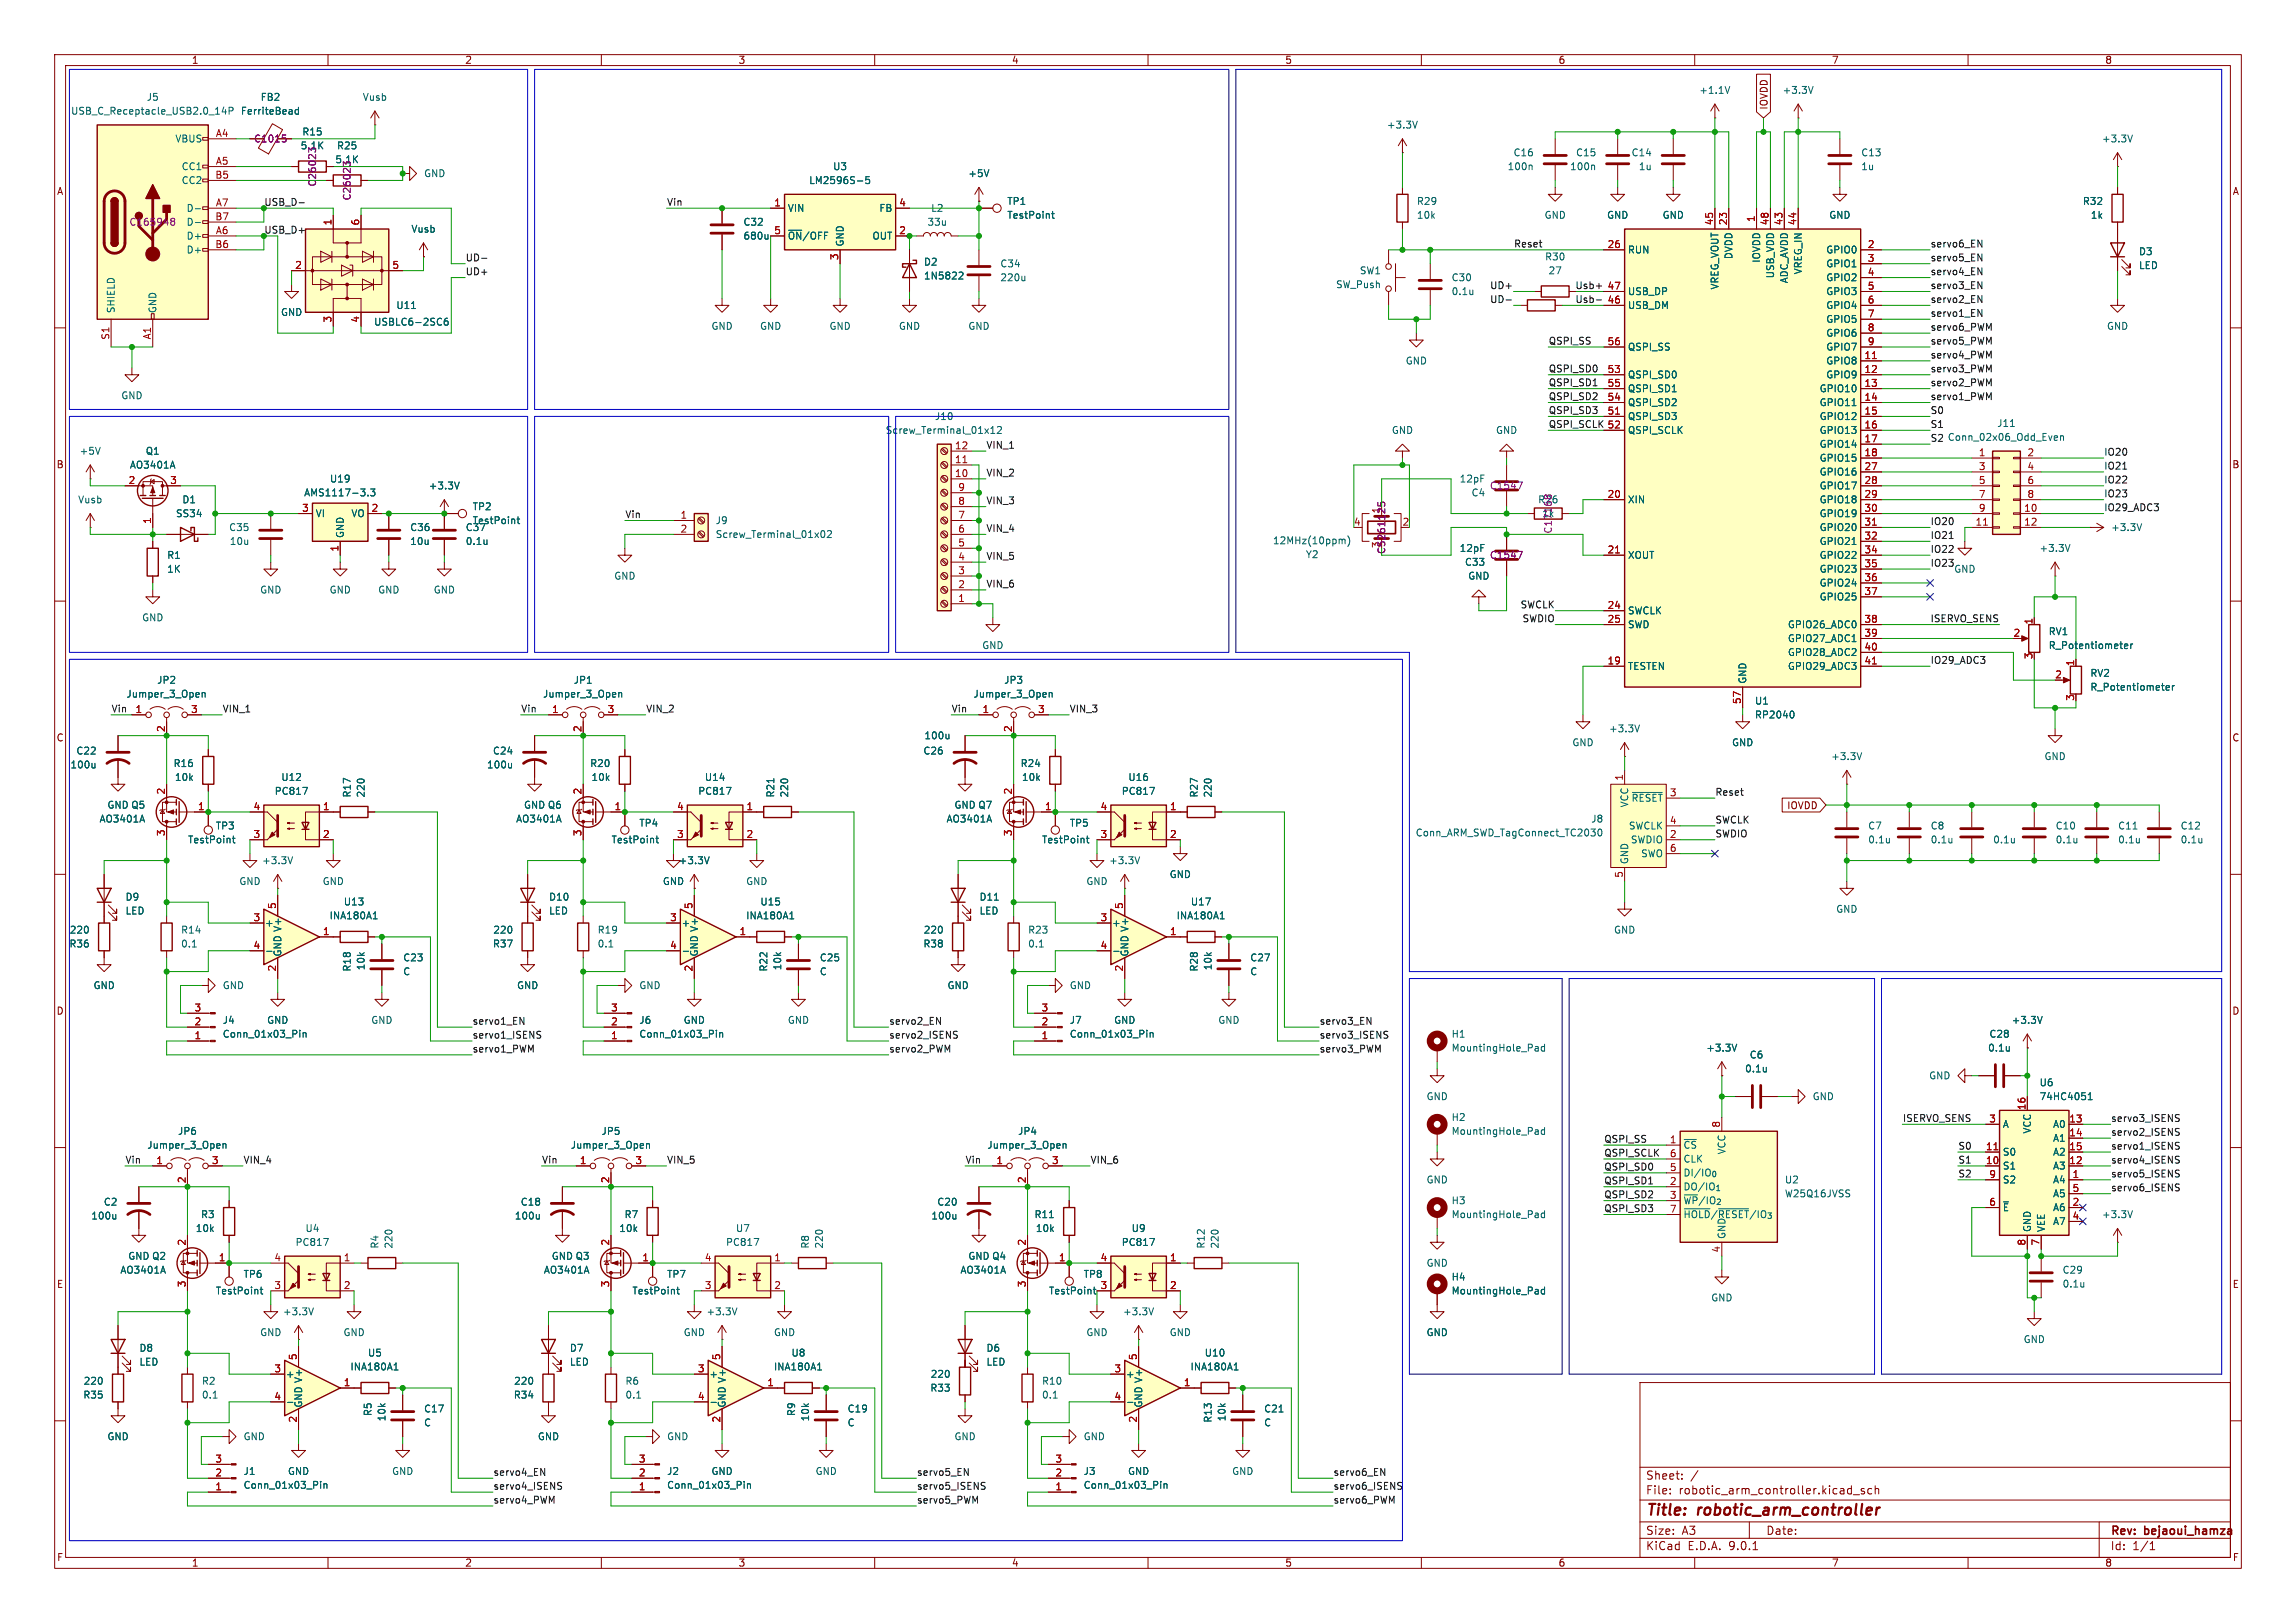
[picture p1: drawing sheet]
<svg xmlns="http://www.w3.org/2000/svg" width="420mm" height="297mm" viewBox="0 0 420 297" stroke-linecap="round" stroke-linejoin="round" font-family="sans-serif">
<defs><g id="words">
<g font-size="2.8" fill="#840000">
<text x="301" y="277.9">Title:</text>
<text x="310.6" y="277.9">robotic_arm_controller</text>
</g>
<g font-size="2.1" fill="#840000">
<text x="301" y="273.7">File:</text>
<text x="301" y="271">Sheet:</text>
<text x="307.1" y="273.7">robotic_arm_controller.kicad_sch</text>
<text x="301" y="281.1">Size:</text>
<text x="307.6" y="281.1">A3</text>
<text x="323" y="281.1">Date:</text>
<text x="386" y="281.3">Rev:</text>
<text x="392.4" y="281.3">bejaoui_hamza</text>
<text x="301" y="283.9">KiCad</text>
<text x="308.7" y="283.9">E.D.A.</text>
<text x="316.3" y="283.9">9.0.1</text>
<text x="386" y="283.9">Id:</text>
<text x="390.1" y="283.9">1/1</text>
</g>
<g font-size="1.8" fill="#840000">
<text x="35" y="11.9">1</text>
<text x="85" y="11.9">2</text>
<text x="135" y="11.9">3</text>
<text x="185" y="11.9">4</text>
<text x="235" y="11.9">5</text>
<text x="285" y="11.9">6</text>
<text x="335" y="11.9">7</text>
<text x="385" y="11.9">8</text>
<text x="323.5" y="20.2" transform="rotate(-90 323.5 20.2)">IOVDD</text>
<text x="10.3" y="35.9">A</text>
<text x="408.3" y="35.9">A</text>
<text x="10.3" y="85.9">B</text>
<text x="408.2" y="85.9">B</text>
<text x="10.3" y="135.9">C</text>
<text x="408.2" y="135.9">C</text>
<text x="326.8" y="148.3">IOVDD</text>
<text x="10.3" y="185.9">D</text>
<text x="408.2" y="185.9">D</text>
<text x="10.3" y="235.9">E</text>
<text x="408.3" y="235.9">E</text>
<text x="10.3" y="285.9">F</text>
<text x="35" y="286.9">1</text>
<text x="85" y="286.9">2</text>
<text x="135" y="286.9">3</text>
<text x="185" y="286.9">4</text>
<text x="235" y="286.9">5</text>
<text x="285" y="286.9">6</text>
<text x="335" y="286.9">7</text>
<text x="385" y="286.9">8</text>
<text x="408.3" y="285.9">F</text>
</g>
<g font-size="1.8" fill="#006464">
<text x="310.7" y="17.4">+1.1V</text>
<text x="326" y="17.4">+3.3V</text>
<text x="12.9" y="21.2">USB_C_Receptacle_USB2.0_14P</text>
<text x="26.7" y="18.6">J5</text>
<text x="44" y="21.2">FerriteBead</text>
<text x="47.6" y="18.6">FB2</text>
<text x="66.3" y="18.6">Vusb</text>
<text x="253.6" y="23.7">+3.3V</text>
<text x="32" y="26.3">VBUS</text>
<text x="55.2" y="25">R15</text>
<text x="61.6" y="27.5">R25</text>
<text x="276.8" y="28.8">C16</text>
<text x="288.2" y="28.8">C15</text>
<text x="298.4" y="28.8">C14</text>
<text x="340.4" y="28.8">C13</text>
<text x="384.4" y="26.3">+3.3V</text>
<text x="33.1" y="31.3">CC1</text>
<text x="33.1" y="33.9">CC2</text>
<text x="77.5" y="32.6">GND</text>
<text x="147.9" y="33.9">LM2596S-5</text>
<text x="152.3" y="31.3">U3</text>
<text x="177" y="32.6">+5V</text>
<text x="275.7" y="31.3">100n</text>
<text x="287.1" y="31.3">100n</text>
<text x="299.7" y="31.3">1u</text>
<text x="340.4" y="31.3">1u</text>
<text x="34" y="39">D-</text>
<text x="34" y="41.5">D-</text>
<text x="135.9" y="41.5">C32</text>
<text x="144" y="39">VIN</text>
<text x="160.8" y="39">FB</text>
<text x="169.6" y="41.5">33u</text>
<text x="170.2" y="39">L2</text>
<text x="184.2" y="37.7">TP1</text>
<text x="184.2" y="40.2">TestPoint</text>
<text x="259.1" y="40.2">10k</text>
<text x="259.1" y="37.7">R29</text>
<text x="282.4" y="40.2">GND</text>
<text x="293.9" y="40.2">GND</text>
<text x="304" y="40.2">GND</text>
<text x="334.5" y="40.2">GND</text>
<text x="380.9" y="37.7">R32</text>
<text x="382.4" y="40.2">1k</text>
<text x="34" y="44">D+</text>
<text x="34" y="46.6">D+</text>
<text x="75.2" y="42.8">Vusb</text>
<text x="135.9" y="44">680u</text>
<text x="144" y="44">~{ON}/OFF</text>
<text x="154.5" y="45.2" transform="rotate(-90 154.5 45.2)">GND</text>
<text x="159.5" y="44">OUT</text>
<text x="282.5" y="47.9">R30</text>
<text x="297.7" y="46.6">RUN</text>
<text x="317.1" y="47.5" transform="rotate(-90 317.1 47.5)">DVDD</text>
<text x="334" y="46.6">GPIO0</text>
<text x="391.2" y="46.9">D3</text>
<text x="168.9" y="48.8">D2</text>
<text x="168.9" y="51.3">1N5822</text>
<text x="182.9" y="51.7">220u</text>
<text x="182.9" y="49.1">C34</text>
<text x="244.3" y="52.9">SW_Push</text>
<text x="248.6" y="50.4">SW1</text>
<text x="265.4" y="51.7">C30</text>
<text x="283.2" y="50.4">27</text>
<text x="314.6" y="53.1" transform="rotate(-90 314.6 53.1)">VREG_VOUT</text>
<text x="322.2" y="48.2" transform="rotate(-90 322.2 48.2)">IOVDD</text>
<text x="324.7" y="51" transform="rotate(-90 324.7 51)">USB_VDD</text>
<text x="327.3" y="51.9" transform="rotate(-90 327.3 51.9)">ADC_AVDD</text>
<text x="329.8" y="50.3" transform="rotate(-90 329.8 50.3)">VREG_IN</text>
<text x="334" y="49.1">GPIO1</text>
<text x="334" y="51.7">GPIO2</text>
<text x="391.2" y="49.4">LED</text>
<text x="21.2" y="57.4" transform="rotate(-90 21.2 57.4)">SHIELD</text>
<text x="28.8" y="57.4" transform="rotate(-90 28.8 57.4)">GND</text>
<text x="51.3" y="58">GND</text>
<text x="68.3" y="59.8">USBLC6-2SC6</text>
<text x="72.4" y="56.7">U11</text>
<text x="265.4" y="54.2">0.1u</text>
<text x="297.7" y="54.2">USB_DP</text>
<text x="297.7" y="56.7">USB_DM</text>
<text x="334" y="54.2">GPIO3</text>
<text x="334" y="56.7">GPIO4</text>
<text x="334" y="59.3">GPIO5</text>
<text x="130" y="60.6">GND</text>
<text x="138.9" y="60.6">GND</text>
<text x="151.6" y="60.6">GND</text>
<text x="164.3" y="60.6">GND</text>
<text x="177" y="60.6">GND</text>
<text x="297.7" y="64.4">QSPI_SS</text>
<text x="334" y="61.8">GPIO6</text>
<text x="334" y="64.4">GPIO7</text>
<text x="385.3" y="60.6">GND</text>
<text x="257" y="66.9">GND</text>
<text x="297.7" y="69.4">QSPI_SD0</text>
<text x="297.7" y="72">QSPI_SD1</text>
<text x="332.8" y="72">GPIO10</text>
<text x="334" y="66.9">GPIO8</text>
<text x="334" y="69.4">GPIO9</text>
<text x="22.1" y="73.3">GND</text>
<text x="170.9" y="77.1">J10</text>
<text x="297.7" y="74.5">QSPI_SD2</text>
<text x="297.7" y="77.1">QSPI_SD3</text>
<text x="332.8" y="74.5">GPIO11</text>
<text x="332.8" y="77.1">GPIO12</text>
<text x="14.5" y="83.4">+5V</text>
<text x="26.6" y="83.4">Q1</text>
<text x="161.9" y="79.6">Screw_Terminal_01x12</text>
<text x="254.5" y="79.6">GND</text>
<text x="273.6" y="79.6">GND</text>
<text x="297.7" y="79.6">QSPI_SCLK</text>
<text x="332.8" y="79.6">GPIO13</text>
<text x="332.8" y="82.1">GPIO14</text>
<text x="365.2" y="78.3">J11</text>
<text x="23.7" y="86">AO3401A</text>
<text x="60.3" y="88.5">U19</text>
<text x="78.3" y="89.8">+3.3V</text>
<text x="266.9" y="88.5">12pF</text>
<text x="332.8" y="84.7">GPIO15</text>
<text x="332.8" y="87.2">GPIO16</text>
<text x="332.8" y="89.8">GPIO17</text>
<text x="14.2" y="92.3">Vusb</text>
<text x="32.1" y="94.8">SS34</text>
<text x="33.3" y="92.3">D1</text>
<text x="55.5" y="91">AMS1117-3.3</text>
<text x="57.7" y="94.8">VI</text>
<text x="64.2" y="94.8">VO</text>
<text x="86.4" y="93.6">TP2</text>
<text x="269.1" y="91">C4</text>
<text x="297.7" y="92.3">XIN</text>
<text x="332.8" y="92.3">GPIO18</text>
<text x="332.8" y="94.8">GPIO19</text>
<text x="41.8" y="97.4">C35</text>
<text x="41.9" y="99.9">10u</text>
<text x="63.1" y="98.6" transform="rotate(-90 63.1 98.6)">GND</text>
<text x="74.9" y="97.4">C36</text>
<text x="74.9" y="99.9">10u</text>
<text x="85.1" y="97.4">C37</text>
<text x="85.1" y="99.9">0.1u</text>
<text x="86.4" y="96.1">TestPoint</text>
<text x="130.8" y="96.1">J9</text>
<text x="130.8" y="98.7">Screw_Terminal_01x02</text>
<text x="232.8" y="99.8">12MHz(10ppm)</text>
<text x="266.9" y="101.2">12pF</text>
<text x="332.8" y="97.4">GPIO20</text>
<text x="332.8" y="99.9">GPIO21</text>
<text x="373" y="101.2">+3.3V</text>
<text x="386.1" y="97.4">+3.3V</text>
<text x="30.5" y="102.5">R1</text>
<text x="30.5" y="105">1K</text>
<text x="112.3" y="106.3">GND</text>
<text x="238.8" y="102.3">Y2</text>
<text x="267.9" y="103.7">C33</text>
<text x="268.5" y="106.3">GND</text>
<text x="297.7" y="102.5">XOUT</text>
<text x="332.8" y="102.5">GPIO22</text>
<text x="332.8" y="105">GPIO23</text>
<text x="332.8" y="107.5">GPIO24</text>
<text x="357.4" y="105">GND</text>
<text x="25.9" y="113.9">GND</text>
<text x="47.5" y="108.8">GND</text>
<text x="60.2" y="108.8">GND</text>
<text x="69.1" y="108.8">GND</text>
<text x="79.2" y="108.8">GND</text>
<text x="297.7" y="112.6">SWCLK</text>
<text x="332.8" y="110.1">GPIO25</text>
<text x="179.6" y="119">GND</text>
<text x="297.7" y="115.2">SWD</text>
<text x="326.9" y="115.2">GPIO26_ADC0</text>
<text x="326.9" y="117.7">GPIO27_ADC1</text>
<text x="374.7" y="116.4">RV1</text>
<text x="374.7" y="119">R_Potentiometer</text>
<text x="28.7" y="125.3">JP2</text>
<text x="104.9" y="125.3">JP1</text>
<text x="183.6" y="125.3">JP3</text>
<text x="297.7" y="122.8">TESTEN</text>
<text x="319.6" y="125.2" transform="rotate(-90 319.6 125.2)">GND</text>
<text x="326.9" y="120.2">GPIO28_ADC2</text>
<text x="326.9" y="122.8">GPIO29_ADC3</text>
<text x="382.3" y="124.1">RV2</text>
<text x="23" y="127.9">Jumper_3_Open</text>
<text x="99.2" y="127.9">Jumper_3_Open</text>
<text x="178" y="127.9">Jumper_3_Open</text>
<text x="320.9" y="129.1">U1</text>
<text x="320.9" y="131.7">RP2040</text>
<text x="382.3" y="126.6">R_Potentiometer</text>
<text x="169" y="135.5">100u</text>
<text x="287.5" y="136.8">GND</text>
<text x="294.2" y="134.2">+3.3V</text>
<text x="316.7" y="136.8">GND</text>
<text x="12.8" y="140.8">100u</text>
<text x="13.9" y="138.3">C22</text>
<text x="31.7" y="140.6">R16</text>
<text x="31.9" y="143.1">10k</text>
<text x="51.4" y="143.1">U12</text>
<text x="89" y="140.8">100u</text>
<text x="90.1" y="138.3">C24</text>
<text x="107.9" y="140.6">R20</text>
<text x="108.1" y="143.1">10k</text>
<text x="128.8" y="143.1">U14</text>
<text x="168.8" y="138.3">C26</text>
<text x="186.6" y="140.6">R24</text>
<text x="186.8" y="143.1">10k</text>
<text x="206.3" y="143.1">U16</text>
<text x="334.9" y="139.3">+3.3V</text>
<text x="373.9" y="139.3">GND</text>
<text x="19.6" y="148.2">GND Q5</text>
<text x="50.2" y="145.6">PC817</text>
<text x="64.4" y="146" transform="rotate(-90 64.4 146)">R17</text>
<text x="66.9" y="146" transform="rotate(-90 66.9 146)">220</text>
<text x="95.8" y="148.2">GND Q6</text>
<text x="127.6" y="145.6">PC817</text>
<text x="141.8" y="146" transform="rotate(-90 141.8 146)">R21</text>
<text x="144.4" y="146" transform="rotate(-90 144.4 146)">220</text>
<text x="174.5" y="148.2">GND Q7</text>
<text x="205.1" y="145.6">PC817</text>
<text x="219.3" y="146" transform="rotate(-90 219.3 146)">R27</text>
<text x="221.8" y="146" transform="rotate(-90 221.8 146)">220</text>
<text x="298" y="147.8" transform="rotate(-90 298 147.8)">VCC</text>
<text x="298.3" y="146.9">~{RESET}</text>
<text x="18.1" y="150.7">AO3401A</text>
<text x="34.3" y="154.5">TestPoint</text>
<text x="39.4" y="152">TP3</text>
<text x="94.3" y="150.7">AO3401A</text>
<text x="111.8" y="154.5">TestPoint</text>
<text x="116.8" y="151.5">TP4</text>
<text x="173.1" y="150.7">AO3401A</text>
<text x="190.5" y="154.5">TestPoint</text>
<text x="195.6" y="151.5">TP5</text>
<text x="258.9" y="153.3">Conn_ARM_SWD_TagConnect_TC2030</text>
<text x="291" y="150.7">J8</text>
<text x="297.9" y="152">SWCLK</text>
<text x="298.2" y="154.5">SWDIO</text>
<text x="341.6" y="152">C7</text>
<text x="341.6" y="154.5">0.1u</text>
<text x="353.1" y="152">C8</text>
<text x="353.1" y="154.5">0.1u</text>
<text x="364.5" y="154.5">0.1u</text>
<text x="375.9" y="152">C10</text>
<text x="375.9" y="154.5">0.1u</text>
<text x="387.4" y="152">C11</text>
<text x="387.4" y="154.5">0.1u</text>
<text x="398.8" y="152">C12</text>
<text x="398.8" y="154.5">0.1u</text>
<text x="47.9" y="158.3">+3.3V</text>
<text x="124.1" y="158.3">+3.3V</text>
<text x="202.8" y="158.3">+3.3V</text>
<text x="213.9" y="160.9">GND</text>
<text x="298" y="158.2" transform="rotate(-90 298 158.2)">GND</text>
<text x="300.1" y="157.1">SWO</text>
<text x="22.9" y="165">D9</text>
<text x="22.9" y="167.6">LED</text>
<text x="43.7" y="162.2">GND</text>
<text x="58.9" y="162.2">GND</text>
<text x="62.8" y="165.9">U13</text>
<text x="100.3" y="167.6">LED</text>
<text x="100.3" y="165">D10</text>
<text x="121.2" y="162.2">GND</text>
<text x="136.4" y="162.2">GND</text>
<text x="139" y="165.9">U15</text>
<text x="179.1" y="167.6">LED</text>
<text x="179.1" y="165">D11</text>
<text x="198.6" y="162.2">GND</text>
<text x="217.7" y="165.9">U17</text>
<text x="335.8" y="167.2">GND</text>
<text x="12.6" y="173.6">R36</text>
<text x="12.7" y="171">220</text>
<text x="33" y="171">R14</text>
<text x="33" y="173.6">0.1</text>
<text x="48.4" y="169.8">+</text>
<text x="60.2" y="168.4">INA180A1</text>
<text x="90.1" y="173.6">R37</text>
<text x="90.1" y="171">220</text>
<text x="109.2" y="171">R19</text>
<text x="109.2" y="173.6">0.1</text>
<text x="124.6" y="169.8">+</text>
<text x="136.4" y="168.4">INA180A1</text>
<text x="168.8" y="173.6">R38</text>
<text x="168.9" y="171">220</text>
<text x="188" y="171">R23</text>
<text x="188" y="173.6">0.1</text>
<text x="203.3" y="169.8">+</text>
<text x="215.1" y="168.4">INA180A1</text>
<text x="295.1" y="171">GND</text>
<text x="51.7" y="175.1" transform="rotate(-90 51.7 175.1)">GND V+</text>
<text x="64.4" y="177.9" transform="rotate(-90 64.4 177.9)">R18</text>
<text x="66.9" y="177.6" transform="rotate(-90 66.9 177.6)">10k</text>
<text x="73.7" y="176.1">C23</text>
<text x="73.7" y="178.7">C</text>
<text x="127.9" y="175.1" transform="rotate(-90 127.9 175.1)">GND V+</text>
<text x="140.6" y="177.9" transform="rotate(-90 140.6 177.9)">R22</text>
<text x="143.1" y="177.6" transform="rotate(-90 143.1 177.6)">10k</text>
<text x="149.9" y="176.1">C25</text>
<text x="149.9" y="178.7">C</text>
<text x="206.6" y="175.1" transform="rotate(-90 206.6 175.1)">GND V+</text>
<text x="219.3" y="177.9" transform="rotate(-90 219.3 177.9)">R28</text>
<text x="221.8" y="177.6" transform="rotate(-90 221.8 177.6)">10k</text>
<text x="228.6" y="176.1">C27</text>
<text x="228.6" y="178.7">C</text>
<text x="17" y="181.2">GND</text>
<text x="40.6" y="181.2">GND</text>
<text x="94.5" y="181.2">GND</text>
<text x="116.8" y="181.2">GND</text>
<text x="173.2" y="181.2">GND</text>
<text x="195.6" y="181.2">GND</text>
<text x="40.6" y="187.6">J4</text>
<text x="40.6" y="190.1">Conn_01x03_Pin</text>
<text x="48.8" y="187.6">GND</text>
<text x="67.8" y="187.6">GND</text>
<text x="116.8" y="187.6">J6</text>
<text x="116.8" y="190.1">Conn_01x03_Pin</text>
<text x="125" y="187.6">GND</text>
<text x="144" y="187.6">GND</text>
<text x="195.6" y="187.6">J7</text>
<text x="195.6" y="190.1">Conn_01x03_Pin</text>
<text x="203.7" y="187.6">GND</text>
<text x="222.8" y="187.6">GND</text>
<text x="265.4" y="190.1">H1</text>
<text x="363.8" y="190.1">C28</text>
<text x="367.9" y="187.6">+3.3V</text>
<text x="265.4" y="192.6">MountingHole_Pad</text>
<text x="312" y="192.6">+3.3V</text>
<text x="319.1" y="196.4">0.1u</text>
<text x="320" y="193.9">C6</text>
<text x="352.8" y="197.7">GND</text>
<text x="363.6" y="192.6">0.1u</text>
<text x="260.9" y="201.5">GND</text>
<text x="331.5" y="201.5">GND</text>
<text x="373" y="201.5">74HC4051</text>
<text x="373" y="199">U6</text>
<text x="32.5" y="207.9">JP6</text>
<text x="109.9" y="207.9">JP5</text>
<text x="186.1" y="207.9">JP4</text>
<text x="265.4" y="205.3">H2</text>
<text x="265.4" y="207.9">MountingHole_Pad</text>
<text x="366.3" y="206.6">A</text>
<text x="371.7" y="207.5" transform="rotate(-90 371.7 207.5)">VCC</text>
<text x="375.5" y="206.6">A0</text>
<text x="375.5" y="209.1">A1</text>
<text x="26.8" y="210.4">Jumper_3_Open</text>
<text x="104.3" y="210.4">Jumper_3_Open</text>
<text x="180.5" y="210.4">Jumper_3_Open</text>
<text x="307.8" y="210.4">~{CS}</text>
<text x="307.8" y="213">CLK</text>
<text x="307.8" y="215.5">DI/IO_{0}</text>
<text x="315.8" y="211.3" transform="rotate(-90 315.8 211.3)">VCC</text>
<text x="366.3" y="211.7">S0</text>
<text x="366.3" y="214.2">S1</text>
<text x="375.5" y="211.7">A2</text>
<text x="375.5" y="214.2">A3</text>
<text x="18.9" y="220.8">C2</text>
<text x="95.2" y="220.8">C18</text>
<text x="171.4" y="220.8">C20</text>
<text x="260.9" y="216.8">GND</text>
<text x="265.4" y="220.6">H3</text>
<text x="307.8" y="218">DO/IO_{1}</text>
<text x="307.8" y="220.6">~{WP}/IO_{2}</text>
<text x="326.4" y="219.3">W25Q16JVSS</text>
<text x="326.4" y="216.8">U2</text>
<text x="366.3" y="216.8">S2</text>
<text x="366.3" y="221.8">~{E}</text>
<text x="375.5" y="216.8">A4</text>
<text x="375.5" y="219.3">A5</text>
<text x="375.5" y="221.8">A6</text>
<text x="16.6" y="223.4">100u</text>
<text x="35.7" y="225.7">10k</text>
<text x="36.7" y="223.1">R3</text>
<text x="55.8" y="225.7">U4</text>
<text x="94.1" y="223.4">100u</text>
<text x="113.2" y="225.7">10k</text>
<text x="114.1" y="223.1">R7</text>
<text x="134.5" y="225.7">U7</text>
<text x="170.3" y="223.4">100u</text>
<text x="189.1" y="223.1">R11</text>
<text x="189.4" y="225.7">10k</text>
<text x="206.9" y="225.7">U9</text>
<text x="265.4" y="223.1">MountingHole_Pad</text>
<text x="307.8" y="223.1">~{HOLD}/~{RESET}/IO_{3}</text>
<text x="315.8" y="226.8" transform="rotate(-90 315.8 226.8)">GND</text>
<text x="371.7" y="225.6" transform="rotate(-90 371.7 225.6)">GND</text>
<text x="374.2" y="225.6" transform="rotate(-90 374.2 225.6)">VEE</text>
<text x="375.5" y="224.4">A7</text>
<text x="384.4" y="223.1">+3.3V</text>
<text x="21.9" y="233.3">AO3401A</text>
<text x="23.4" y="230.7">GND Q2</text>
<text x="54" y="228.2">PC817</text>
<text x="69.4" y="228.6" transform="rotate(-90 69.4 228.6)">R4</text>
<text x="72" y="228.6" transform="rotate(-90 72 228.6)">220</text>
<text x="99.4" y="233.3">AO3401A</text>
<text x="100.8" y="230.7">GND Q3</text>
<text x="132.7" y="228.2">PC817</text>
<text x="148.2" y="228.6" transform="rotate(-90 148.2 228.6)">R8</text>
<text x="150.7" y="228.6" transform="rotate(-90 150.7 228.6)">220</text>
<text x="175.6" y="233.3">AO3401A</text>
<text x="177" y="230.7">GND Q4</text>
<text x="205.1" y="228.2">PC817</text>
<text x="220.6" y="228.6" transform="rotate(-90 220.6 228.6)">R12</text>
<text x="223.1" y="228.6" transform="rotate(-90 223.1 228.6)">220</text>
<text x="260.9" y="232">GND</text>
<text x="377.2" y="233.3">C29</text>
<text x="39.4" y="237.1">TestPoint</text>
<text x="44.5" y="234">TP6</text>
<text x="115.6" y="237.1">TestPoint</text>
<text x="121.9" y="234">TP7</text>
<text x="191.8" y="237.1">TestPoint</text>
<text x="198.1" y="234">TP8</text>
<text x="265.4" y="234.5">H4</text>
<text x="265.4" y="237.1">MountingHole_Pad</text>
<text x="312.9" y="238.4">GND</text>
<text x="377.2" y="235.8">0.1u</text>
<text x="47.5" y="244.7">GND</text>
<text x="51.7" y="240.9">+3.3V</text>
<text x="62.7" y="244.7">GND</text>
<text x="125" y="244.7">GND</text>
<text x="129.1" y="240.9">+3.3V</text>
<text x="141.5" y="244.7">GND</text>
<text x="198.6" y="244.7">GND</text>
<text x="205.3" y="240.9">+3.3V</text>
<text x="213.9" y="244.7">GND</text>
<text x="260.9" y="244.7">GND</text>
<text x="370.1" y="246">GND</text>
<text x="25.4" y="247.6">D8</text>
<text x="25.4" y="250.1">LED</text>
<text x="64" y="251">INA180A1</text>
<text x="67.2" y="248.4">U5</text>
<text x="104.1" y="247.6">D7</text>
<text x="104.1" y="250.1">LED</text>
<text x="141.5" y="251">INA180A1</text>
<text x="144.7" y="248.4">U8</text>
<text x="180.3" y="247.6">D6</text>
<text x="180.3" y="250.1">LED</text>
<text x="217.7" y="251">INA180A1</text>
<text x="220.3" y="248.4">U10</text>
<text x="15.1" y="256.1">R35</text>
<text x="15.2" y="253.6">220</text>
<text x="36.8" y="253.6">R2</text>
<text x="36.8" y="256.1">0.1</text>
<text x="52.2" y="252.3">+</text>
<text x="55.5" y="257.7" transform="rotate(-90 55.5 257.7)">GND V+</text>
<text x="93.9" y="256.1">R34</text>
<text x="93.9" y="253.6">220</text>
<text x="114.3" y="253.6">R6</text>
<text x="114.3" y="256.1">0.1</text>
<text x="129.7" y="252.3">+</text>
<text x="132.9" y="257.7" transform="rotate(-90 132.9 257.7)">GND V+</text>
<text x="170.1" y="254.9">R33</text>
<text x="170.1" y="252.3">220</text>
<text x="190.5" y="253.6">R10</text>
<text x="190.5" y="256.1">0.1</text>
<text x="205.9" y="252.3">+</text>
<text x="209.1" y="257.7" transform="rotate(-90 209.1 257.7)">GND V+</text>
<text x="19.6" y="263.8">GND</text>
<text x="44.5" y="263.8">GND</text>
<text x="68.2" y="259.2" transform="rotate(-90 68.2 259.2)">R5</text>
<text x="70.7" y="260.2" transform="rotate(-90 70.7 260.2)">10k</text>
<text x="77.5" y="258.7">C17</text>
<text x="77.5" y="261.2">C</text>
<text x="98.3" y="263.8">GND</text>
<text x="121.9" y="263.8">GND</text>
<text x="145.6" y="259.2" transform="rotate(-90 145.6 259.2)">R9</text>
<text x="148.2" y="260.2" transform="rotate(-90 148.2 260.2)">10k</text>
<text x="154.9" y="258.7">C19</text>
<text x="154.9" y="261.2">C</text>
<text x="174.5" y="263.8">GND</text>
<text x="198.1" y="263.8">GND</text>
<text x="221.8" y="260.4" transform="rotate(-90 221.8 260.4)">R13</text>
<text x="224.4" y="260.2" transform="rotate(-90 224.4 260.2)">10k</text>
<text x="231.1" y="258.7">C21</text>
<text x="231.1" y="261.2">C</text>
<text x="44.5" y="270.1">J1</text>
<text x="44.5" y="272.6">Conn_01x03_Pin</text>
<text x="52.6" y="270.1">GND</text>
<text x="71.6" y="270.1">GND</text>
<text x="121.9" y="270.1">J2</text>
<text x="121.9" y="272.6">Conn_01x03_Pin</text>
<text x="130" y="270.1">GND</text>
<text x="149.1" y="270.1">GND</text>
<text x="198.1" y="270.1">J3</text>
<text x="198.1" y="272.6">Conn_01x03_Pin</text>
<text x="206.2" y="270.1">GND</text>
<text x="225.3" y="270.1">GND</text>
</g>
<g font-size="1.8" fill="#a90000">
<text x="39.4" y="25.1">A4</text>
<text x="39.3" y="32.8">B5</text>
<text x="39.4" y="30.2">A5</text>
<text x="39.3" y="40.4">B7</text>
<text x="39.4" y="37.8">A7</text>
<text x="60.7" y="41.3" transform="rotate(-90 60.7 41.3)">1</text>
<text x="65.8" y="41.3" transform="rotate(-90 65.8 41.3)">6</text>
<text x="141.5" y="37.8">1</text>
<text x="164.4" y="37.8">4</text>
<text x="313.4" y="41.3" transform="rotate(-90 313.4 41.3)">45</text>
<text x="316" y="41.3" transform="rotate(-90 316 41.3)">23</text>
<text x="321.1" y="40.7" transform="rotate(-90 321.1 40.7)">1</text>
<text x="323.6" y="41.3" transform="rotate(-90 323.6 41.3)">48</text>
<text x="326.1" y="41.3" transform="rotate(-90 326.1 41.3)">43</text>
<text x="328.7" y="41.3" transform="rotate(-90 328.7 41.3)">44</text>
<text x="39.3" y="45.5">B6</text>
<text x="39.4" y="42.9">A6</text>
<text x="141.5" y="42.9">5</text>
<text x="153.4" y="47.7" transform="rotate(-90 153.4 47.7)">3</text>
<text x="164.4" y="42.9">2</text>
<text x="294" y="45.5">26</text>
<text x="341.6" y="45.5">2</text>
<text x="53.9" y="49.3">2</text>
<text x="71.7" y="49.3">5</text>
<text x="294" y="53.1">47</text>
<text x="341.6" y="48">3</text>
<text x="341.6" y="50.5">4</text>
<text x="341.6" y="53.1">5</text>
<text x="60.7" y="59.1" transform="rotate(-90 60.7 59.1)">3</text>
<text x="65.8" y="59.1" transform="rotate(-90 65.8 59.1)">4</text>
<text x="294" y="55.6">46</text>
<text x="341.6" y="55.6">6</text>
<text x="341.6" y="58.2">7</text>
<text x="20.1" y="62.3" transform="rotate(-90 20.1 62.3)">S1</text>
<text x="27.7" y="62.2" transform="rotate(-90 27.7 62.2)">A1</text>
<text x="294" y="63.2">56</text>
<text x="341" y="65.8">11</text>
<text x="341.6" y="60.7">8</text>
<text x="341.6" y="63.2">9</text>
<text x="294" y="68.3">53</text>
<text x="294" y="70.9">55</text>
<text x="341" y="68.3">12</text>
<text x="341" y="70.9">13</text>
<text x="294" y="73.4">54</text>
<text x="294" y="75.9">51</text>
<text x="341" y="73.4">14</text>
<text x="341" y="75.9">15</text>
<text x="174.6" y="82.3">12</text>
<text x="294" y="78.5">52</text>
<text x="341" y="78.5">16</text>
<text x="341" y="81">17</text>
<text x="341" y="83.6">18</text>
<text x="361.9" y="83.6">1</text>
<text x="370.8" y="83.6">2</text>
<text x="23.4" y="88.6">2</text>
<text x="31" y="88.6">3</text>
<text x="174.6" y="87.4">10</text>
<text x="174.6" y="84.8">11</text>
<text x="175.2" y="89.9">9</text>
<text x="341" y="86.1">27</text>
<text x="341" y="88.6">28</text>
<text x="361.9" y="86.1">3</text>
<text x="361.9" y="88.6">5</text>
<text x="370.8" y="86.1">4</text>
<text x="370.8" y="88.6">6</text>
<text x="27.7" y="96" transform="rotate(-90 27.7 96)">1</text>
<text x="55.2" y="93.7">3</text>
<text x="67.9" y="93.7">2</text>
<text x="124.4" y="95">1</text>
<text x="175.2" y="95">7</text>
<text x="175.2" y="92.5">8</text>
<text x="294" y="91.2">20</text>
<text x="341" y="91.2">29</text>
<text x="341" y="93.7">30</text>
<text x="361.9" y="91.2">7</text>
<text x="361.9" y="93.7">9</text>
<text x="370.2" y="93.7">10</text>
<text x="370.8" y="91.2">8</text>
<text x="62" y="101" transform="rotate(-90 62 101)">1</text>
<text x="124.4" y="97.5">2</text>
<text x="175.2" y="100.1">5</text>
<text x="175.2" y="97.5">6</text>
<text x="247.6" y="96.3">4</text>
<text x="256.5" y="96.3">2</text>
<text x="294" y="101.3">21</text>
<text x="341" y="96.3">31</text>
<text x="341" y="98.8">32</text>
<text x="341" y="101.3">34</text>
<text x="361.3" y="96.3">11</text>
<text x="370.2" y="96.3">12</text>
<text x="175.2" y="107.7">2</text>
<text x="175.2" y="105.2">3</text>
<text x="175.2" y="102.6">4</text>
<text x="341" y="103.9">35</text>
<text x="341" y="106.4">36</text>
<text x="175.2" y="110.2">1</text>
<text x="294" y="111.5">24</text>
<text x="341" y="109">37</text>
<text x="294" y="114">25</text>
<text x="341" y="114">38</text>
<text x="341" y="116.6">39</text>
<text x="341" y="119.1">40</text>
<text x="368.2" y="116.6">2</text>
<text x="371.9" y="114.4" transform="rotate(-90 371.9 114.4)">1</text>
<text x="294" y="121.7">19</text>
<text x="341" y="121.7">41</text>
<text x="371.9" y="120.7" transform="rotate(-90 371.9 120.7)">3</text>
<text x="375.8" y="124.2">2</text>
<text x="379.5" y="122" transform="rotate(-90 379.5 122)">1</text>
<text x="24.7" y="130.6">1</text>
<text x="34.9" y="130.6">3</text>
<text x="100.9" y="130.6">1</text>
<text x="111.1" y="130.6">3</text>
<text x="179.6" y="130.6">1</text>
<text x="189.8" y="130.6">3</text>
<text x="318.5" y="128.9" transform="rotate(-90 318.5 128.9)">57</text>
<text x="379.5" y="128.3" transform="rotate(-90 379.5 128.3)">3</text>
<text x="30.2" y="134.1" transform="rotate(-90 30.2 134.1)">2</text>
<text x="106.4" y="134.1" transform="rotate(-90 106.4 134.1)">2</text>
<text x="185.2" y="134.1" transform="rotate(-90 185.2 134.1)">2</text>
<text x="296.9" y="142.9" transform="rotate(-90 296.9 142.9)">1</text>
<text x="30.2" y="145.5" transform="rotate(-90 30.2 145.5)">2</text>
<text x="36.1" y="148.3">1</text>
<text x="46.3" y="148.3">4</text>
<text x="59" y="148.3">1</text>
<text x="106.4" y="145.5" transform="rotate(-90 106.4 145.5)">2</text>
<text x="112.3" y="148.3">1</text>
<text x="123.8" y="148.3">4</text>
<text x="136.5" y="148.3">1</text>
<text x="185.2" y="145.5" transform="rotate(-90 185.2 145.5)">2</text>
<text x="191.1" y="148.3">1</text>
<text x="201.2" y="148.3">4</text>
<text x="213.9" y="148.3">1</text>
<text x="305.4" y="145.8">3</text>
<text x="30.2" y="153.1" transform="rotate(-90 30.2 153.1)">3</text>
<text x="46.3" y="153.4">3</text>
<text x="59" y="153.4">2</text>
<text x="106.4" y="153.1" transform="rotate(-90 106.4 153.1)">3</text>
<text x="123.8" y="153.4">3</text>
<text x="136.5" y="153.4">2</text>
<text x="185.2" y="153.1" transform="rotate(-90 185.2 153.1)">3</text>
<text x="201.2" y="153.4">3</text>
<text x="213.9" y="153.4">2</text>
<text x="305.4" y="150.9">4</text>
<text x="305.4" y="153.4">2</text>
<text x="305.4" y="156">6</text>
<text x="296.9" y="160.7" transform="rotate(-90 296.9 160.7)">5</text>
<text x="50.5" y="166.4" transform="rotate(-90 50.5 166.4)">5</text>
<text x="126.7" y="166.4" transform="rotate(-90 126.7 166.4)">5</text>
<text x="205.5" y="166.4" transform="rotate(-90 205.5 166.4)">5</text>
<text x="46.3" y="168.7">3</text>
<text x="46.3" y="173.7">4</text>
<text x="59" y="171.2">1</text>
<text x="122.5" y="168.7">3</text>
<text x="122.5" y="173.7">4</text>
<text x="135.2" y="171.2">1</text>
<text x="201.2" y="168.7">3</text>
<text x="201.2" y="173.7">4</text>
<text x="213.9" y="171.2">1</text>
<text x="50.5" y="177.9" transform="rotate(-90 50.5 177.9)">2</text>
<text x="126.7" y="177.9" transform="rotate(-90 126.7 177.9)">2</text>
<text x="205.5" y="177.9" transform="rotate(-90 205.5 177.9)">2</text>
<text x="35.5" y="185.2">3</text>
<text x="111.7" y="185.2">3</text>
<text x="190.4" y="185.2">3</text>
<text x="35.5" y="190.2">1</text>
<text x="35.5" y="187.7">2</text>
<text x="111.7" y="190.2">1</text>
<text x="111.7" y="187.7">2</text>
<text x="190.4" y="190.2">1</text>
<text x="190.4" y="187.7">2</text>
<text x="370.6" y="203.2" transform="rotate(-90 370.6 203.2)">16</text>
<text x="305.4" y="209.3">1</text>
<text x="314.7" y="206.4" transform="rotate(-90 314.7 206.4)">8</text>
<text x="363.8" y="205.5">3</text>
<text x="378.4" y="205.5">13</text>
<text x="378.4" y="208">14</text>
<text x="28.5" y="213.1">1</text>
<text x="38.7" y="213.1">3</text>
<text x="106" y="213.1">1</text>
<text x="116.1" y="213.1">3</text>
<text x="182.2" y="213.1">1</text>
<text x="192.3" y="213.1">3</text>
<text x="305.4" y="211.8">6</text>
<text x="305.4" y="214.4">5</text>
<text x="363.2" y="210.6">11</text>
<text x="363.2" y="213.1">10</text>
<text x="363.8" y="215.6">9</text>
<text x="378.4" y="210.6">15</text>
<text x="378.4" y="213.1">12</text>
<text x="379" y="215.6">1</text>
<text x="34" y="216.6" transform="rotate(-90 34 216.6)">2</text>
<text x="111.5" y="216.6" transform="rotate(-90 111.5 216.6)">2</text>
<text x="187.7" y="216.6" transform="rotate(-90 187.7 216.6)">2</text>
<text x="305.4" y="216.9">2</text>
<text x="305.4" y="219.5">3</text>
<text x="305.4" y="222">7</text>
<text x="363.8" y="220.7">6</text>
<text x="379" y="218.2">5</text>
<text x="379" y="220.7">2</text>
<text x="379" y="223.3">4</text>
<text x="34" y="228" transform="rotate(-90 34 228)">2</text>
<text x="39.9" y="230.9">1</text>
<text x="50.1" y="230.9">4</text>
<text x="62.8" y="230.9">1</text>
<text x="111.5" y="228" transform="rotate(-90 111.5 228)">2</text>
<text x="117.4" y="230.9">1</text>
<text x="128.8" y="230.9">4</text>
<text x="141.5" y="230.9">1</text>
<text x="187.7" y="228" transform="rotate(-90 187.7 228)">2</text>
<text x="193.6" y="230.9">1</text>
<text x="201.2" y="230.9">4</text>
<text x="213.9" y="230.9">1</text>
<text x="314.7" y="229.3" transform="rotate(-90 314.7 229.3)">4</text>
<text x="370.6" y="228" transform="rotate(-90 370.6 228)">8</text>
<text x="373.1" y="228" transform="rotate(-90 373.1 228)">7</text>
<text x="34" y="235.7" transform="rotate(-90 34 235.7)">3</text>
<text x="50.1" y="236">3</text>
<text x="62.8" y="236">2</text>
<text x="111.5" y="235.7" transform="rotate(-90 111.5 235.7)">3</text>
<text x="128.8" y="236">3</text>
<text x="141.5" y="236">2</text>
<text x="187.7" y="235.7" transform="rotate(-90 187.7 235.7)">3</text>
<text x="201.2" y="236">3</text>
<text x="213.9" y="236">2</text>
<text x="50.1" y="251.2">3</text>
<text x="54.4" y="249" transform="rotate(-90 54.4 249)">5</text>
<text x="127.6" y="251.2">3</text>
<text x="131.8" y="249" transform="rotate(-90 131.8 249)">5</text>
<text x="203.8" y="251.2">3</text>
<text x="208" y="249" transform="rotate(-90 208 249)">5</text>
<text x="50.1" y="256.3">4</text>
<text x="62.8" y="253.7">1</text>
<text x="127.6" y="256.3">4</text>
<text x="140.3" y="253.7">1</text>
<text x="203.8" y="256.3">4</text>
<text x="216.5" y="253.7">1</text>
<text x="54.4" y="260.4" transform="rotate(-90 54.4 260.4)">2</text>
<text x="131.8" y="260.4" transform="rotate(-90 131.8 260.4)">2</text>
<text x="208" y="260.4" transform="rotate(-90 208 260.4)">2</text>
<text x="39.3" y="267.7">3</text>
<text x="116.8" y="267.7">3</text>
<text x="193" y="267.7">3</text>
<text x="39.3" y="272.8">1</text>
<text x="39.3" y="270.3">2</text>
<text x="116.8" y="272.8">1</text>
<text x="116.8" y="270.3">2</text>
<text x="193" y="272.8">1</text>
<text x="193" y="270.3">2</text>
</g>
<g font-size="1.8" fill="#840084">
<text x="46.4" y="26.3">C1015</text>
<text x="54.9" y="27.5">5.1K</text>
<text x="58" y="34.2" transform="rotate(-90 58 34.2)">C26023</text>
<text x="61.3" y="30.1">5.1K</text>
<text x="23.6" y="41.5">C165948</text>
<text x="64.4" y="36.8" transform="rotate(-90 64.4 36.8)">C26023</text>
<text x="272.4" y="89.8">C1547</text>
<text x="252.5" y="94.1" transform="rotate(-90 252.5 94.1)">1</text>
<text x="281.3" y="92.3">R26</text>
<text x="282" y="94.8">1k</text>
<text x="252.5" y="100.4" transform="rotate(-90 252.5 100.4)">3</text>
<text x="284.1" y="97.7" transform="rotate(-90 284.1 97.7)">C17168</text>
<text x="272.4" y="102.5">C1547</text>
</g>
<g font-size="1.8" fill="#009600">
<text x="48.3" y="37.8">USB_D-</text>
<text x="48.3" y="42.8">USB_D+</text>
<text x="253.6" y="101.5" transform="rotate(-90 253.6 101.5)">C5261125</text>
</g>
<g font-size="1.8" fill="#0f0f0f">
<text x="121.9" y="37.8">Vin</text>
<text x="85.1" y="47.9">UD-</text>
<text x="276.9" y="45.4">Reset</text>
<text x="353.1" y="45.4">servo6_EN</text>
<text x="353.1" y="47.9">servo5_EN</text>
<text x="85.1" y="50.5">UD+</text>
<text x="272.5" y="53">UD+</text>
<text x="288.1" y="53">Usb+</text>
<text x="353.1" y="53">servo3_EN</text>
<text x="353.1" y="50.5">servo4_EN</text>
<text x="272.5" y="55.5">UD-</text>
<text x="288.1" y="55.5">Usb-</text>
<text x="353.1" y="55.5">servo2_EN</text>
<text x="353.1" y="58.1">servo1_EN</text>
<text x="283.2" y="63.2">QSPI_SS</text>
<text x="353.1" y="60.6">servo6_PWM</text>
<text x="353.1" y="65.7">servo4_PWM</text>
<text x="353.1" y="63.2">servo5_PWM</text>
<text x="283.2" y="70.8">QSPI_SD1</text>
<text x="283.2" y="68.2">QSPI_SD0</text>
<text x="353.1" y="70.8">servo2_PWM</text>
<text x="353.1" y="68.2">servo3_PWM</text>
<text x="283.2" y="73.3">QSPI_SD2</text>
<text x="283.2" y="75.9">QSPI_SD3</text>
<text x="353.1" y="73.3">servo1_PWM</text>
<text x="353.1" y="75.9">S0</text>
<text x="180.3" y="82.2">VIN_1</text>
<text x="283.2" y="78.4">QSPI_SCLK 52</text>
<text x="353.1" y="80.9">S2 Conn_02x06_Odd_Even</text>
<text x="353.1" y="78.4">S1</text>
<text x="384.8" y="83.5">IO20</text>
<text x="180.3" y="87.3">VIN_2</text>
<text x="384.8" y="88.6">IO22</text>
<text x="384.8" y="86">IO21</text>
<text x="114.3" y="94.9">Vin</text>
<text x="180.3" y="92.4">VIN_3</text>
<text x="384.8" y="91.1">IO23</text>
<text x="384.8" y="93.6">IO29_ADC3</text>
<text x="180.3" y="97.4">VIN_4</text>
<text x="353.1" y="101.3">IO22</text>
<text x="353.1" y="96.2">IO20</text>
<text x="353.1" y="98.7">IO21</text>
<text x="180.3" y="107.6">VIN_6</text>
<text x="180.3" y="102.5">VIN_5</text>
<text x="353.1" y="103.8">IO23</text>
<text x="278" y="111.4">SWCLK</text>
<text x="278.4" y="114">SWDIO</text>
<text x="353" y="114">ISERVO_SENS</text>
<text x="353.1" y="121.6">IO29_ADC3</text>
<text x="20.3" y="130.5">Vin</text>
<text x="40.6" y="130.5">VIN_1</text>
<text x="95.2" y="130.5">Vin</text>
<text x="118.1" y="130.5">VIN_2</text>
<text x="174" y="130.5">Vin</text>
<text x="195.6" y="130.5">VIN_3</text>
<text x="313.7" y="145.7">Reset</text>
<text x="313.7" y="150.8">SWCLK</text>
<text x="313.7" y="153.3">SWDIO</text>
<text x="86.4" y="190.2">servo1_ISENS</text>
<text x="86.4" y="187.6">servo1_EN</text>
<text x="162.6" y="187.6">servo2_EN</text>
<text x="162.6" y="190.2">servo2_ISENS</text>
<text x="241.3" y="190.2">servo3_ISENS</text>
<text x="241.3" y="187.6">servo3_EN</text>
<text x="86.4" y="192.7">servo1_PWM</text>
<text x="162.6" y="192.7">servo2_PWM</text>
<text x="241.3" y="192.7">servo3_PWM</text>
<text x="293.4" y="209.2">QSPI_SS</text>
<text x="348" y="205.4">ISERVO_SENS</text>
<text x="386.1" y="205.4">servo3_ISENS</text>
<text x="386.1" y="207.9">servo2_ISENS</text>
<text x="22.9" y="213">Vin</text>
<text x="44.4" y="213">VIN_4</text>
<text x="99.1" y="213">Vin</text>
<text x="121.9" y="213">VIN_5</text>
<text x="176.5" y="213">Vin</text>
<text x="199.4" y="213">VIN_6</text>
<text x="293.4" y="214.3">QSPI_SD0</text>
<text x="293.4" y="211.7">QSPI_SCLK</text>
<text x="358.1" y="213">S1</text>
<text x="358.1" y="210.5">S0</text>
<text x="358.1" y="215.6">S2</text>
<text x="386.1" y="215.6">servo5_ISENS</text>
<text x="386.1" y="213">servo4_ISENS</text>
<text x="386.1" y="210.5">servo1_ISENS</text>
<text x="293.4" y="216.8">QSPI_SD1</text>
<text x="293.4" y="221.9">QSPI_SD3</text>
<text x="293.4" y="219.4">QSPI_SD2</text>
<text x="386.1" y="218.1">servo6_ISENS</text>
<text x="90.2" y="272.7">servo4_ISENS</text>
<text x="90.2" y="275.2">servo4_PWM</text>
<text x="90.2" y="270.2">servo4_EN</text>
<text x="167.6" y="270.2">servo5_EN</text>
<text x="167.6" y="275.2">servo5_PWM</text>
<text x="167.6" y="272.7">servo5_ISENS</text>
<text x="243.8" y="272.7">servo6_ISENS</text>
<text x="243.8" y="275.2">servo6_PWM</text>
<text x="243.8" y="270.2">servo6_EN</text>
</g>
</g></defs>
<g fill="none" stroke="#840000" stroke-width=".18">
<path d="M10 10h400v277h-400zM12 12h396v273h-396zM60 10v2M110 10v2M160 10v2M210 10v2M260 10v2M310 10v2M360 10v2M10 60h2M408 60h2M10 110h2"/>
<path d="M408 110h2M10 160h2M408 160h2M30.5 167.6v1.3M30.5 174v1.3M262.9 195.6v1.3h1.3l-1.3 1.2-1.3-1.2h1.3M262.9 191.8v2.5M10 210h2M262.9 210.8v1.3h1.3l-1.3 1.3-1.3-1.3h1.3M262.9 207v2.6M408 210h2M25.4 224.8v1.3h1.3l-1.3 1.2-1.3-1.2h1.3"/>
<path d="M300 253h108v32h-108zM10 260h2M300 278.5h108M300 274.5h108M300 268.5h108M305.5 273.2v.2M305.5 272.5v.1M307.7 270.5v.2M307.7 269.8v.1M310.6 269.1l-1.3 1.9M320 278.5v3M338.2 272.4l.5 .1"/>
<path d="M338.7 271.9v1.5M338.7 273.3l-.5 .1M339 273.5h1.2M341 272.5l-.3-.1-.3 .2 .1 .2 .5 .2v.3h-.6M342.4 272.5l-.5-.1-.2 .3v.4l.1 .2h.6M343 272.5l.2-.1 .4 .1 .1 .9M343 271.9v1.5M384 278.5v6.5M408 260h2M60 285v2M110 285v2M160 285v2"/>
<path d="M210 285v2M260 285v2M300 281.5h108M310 285v2M320.7 283.6h.8M360 285v2M393.3 283.6h.9M393.4 282.4l-.1 .1M393.7 282.1v1.5"/>
</g>
<path d="M408 279.8l.2 .2v.8M408.2 280.7l-.5 .1M408.2 280.1l-.5 .1" fill="none" stroke="#840000" stroke-width=".3"/>
<path d="M342.3 276l.1 .3-1 .2M343.3 275.9l-.2 1.3M343.9 275.9l-.4 .1-.2 .3" fill="none" stroke="#840000" stroke-width=".4"/>
<g fill="none" stroke="#840000" stroke-width="1.3">
<circle cx="262.9" cy="190.5" r="1.27"/>
<circle cx="262.9" cy="205.7" r="1.27"/>
</g>
<path d="M35.2 173.3h.7M281 191.5h.2l.2 .2v.6M281.4 192.3h-.4M281.4 191.8l-.4 .1M282.5 191.6l-.3-.1-.3 .2 .2 .6h.4M282.5 191.1v1.2M281 206.7h.2l.2 .2v.7M281.4 207.5l-.4 .1M281.4 207l-.4 .1M282.5 206.3v1.3M282.5 206.8l-.3-.1-.3 .3 .2 .5h.4" fill="none" stroke="#006464" stroke-width=".18"/>
<path d="M29.5 168.9h2v5.1h-2z" fill="none" stroke="#840000" stroke-width=".25"/>
<path d="M52.1 229.9h10.1v7.6h-10.1z" fill="#ffffc2"/>
<g fill="none" stroke="#840000" stroke-width=".25">
<path d="M25.7 90.7h1M26 91.2h3.8M27.4 90.7h1M29.2 90.7h1M108.5 146.3v1M108.5 148.1v1M108.5 149.9v1M109 146.7v3.8M36.1 228.9v1M36.1 230.6v1M36.1 232.4v1M36.6 229.2v3.8"/>
<path d="M40.9 221h2v5.1h-2zM52.1 229.9h10.1v7.6h-10.1zM59.1 233h1.2l-.6 1.3zM59.1 234.3h1.2M67.3 230.1h5.1v2.1h-5.1z"/>
<circle cx="27.9" cy="89.8" r="2.79"/>
<circle cx="107.6" cy="148.6" r="2.79"/>
<circle cx="35.2" cy="231.1" r="2.79"/>
</g>
<g fill="none" stroke="#840000" stroke-width=".18">
<path d="M141 54.6v1.3h1.2l-1.2 1.3-1.3-1.3h1.3M22.9 88.9h5v1.8M26.2 90.7v-2.6h3.5v2.6M27.6 88.1l.6-.3v.7zM27.7 87.6l-.1 .2v.7l-.2 .1M27.9 91.2v5.3M29.7 88.9h3.3M270.5 109.2h1.3l-1.3-1.2-1.3 1.2h1.3v1.3M289.6 130.8v1.3h1.2l-1.2 1.3-1.3-1.3h1.3M297.2 138.4h.1M297.2 135.9l-.8 1.3M297.2 135.9l.7 1.3"/>
<path d="M297.2 135.9v2.5M97.8 142.2v1.3h1.3l-1.3 1.3-1.3-1.3h1.3M105.9 148.2l.4 .6h-.8zM106.4 148.1l-.1 .1h-.8l-.1 .1M106.7 143.5v5.1h1.8M106.7 150.4v3.3M108.5 146.8h-2.6v3.6h2.6M109 148.6h5.3M27.9 213.4h2.6M31.2 212.3a2.26 2.26 0 0 1 2.8 0M34.3 213.9v3.3M34.5 212.3a2.26 2.26 0 0 1 2.8 0"/>
<path d="M38.1 213.4h2.5M41.9 219.7v1.3M317.5 200.7h2.8M322.3 200.7h2.8M327.7 200.7h1.2v-1.3l1.3 1.3-1.3 1.2v-1.2M33.5 230.8l.4 .6h-.8zM34 230.6l-.1 .2h-.8l-.1 .1M34.3 226.1v5h1.8M34.3 232.9v3.3M36.1 229.4h-2.6v3.5h2.6M36.6 231.1h5.3v2.6M41.9 226.1v1.2"/>
<path d="M49.5 238.8v1.2h1.3l-1.3 1.3-1.2-1.3h1.2M49.5 231.1h3.2l1.9 1.9M49.5 236.2h3.2M56.4 233.2l.4-.2v.3l-.4-.1h1.3M56.4 234.2l.4-.1v.2l-.4-.1h1.3M64.8 231.1h-5.1v5.1h5.1M66 231.1h1.3M72.4 231.1h1.3M315 232.4v1.3h1.2l-1.2 1.2-1.3-1.2h1.3M151.1 255.3v2.8M38.1 273h4.2M38.1 270.5h4.2"/>
<path d="M38.1 268h4.2M40.6 262.9h1.3v-1.3l1.3 1.3-1.3 1.3v-1.3M54.6 264.2v1.2h1.3l-1.3 1.3-1.3-1.3h1.3M115.6 273h4.2M115.6 270.5h4.2M115.6 268h4.2M151.1 260.1v2.8"/>
<circle cx="31" cy="213.4" r=".51"/>
<circle cx="34.3" cy="213.4" r=".51"/>
<circle cx="37.6" cy="213.4" r=".51"/>
<circle cx="41.9" cy="234.4" r=".76"/>
</g>
<path d="M320.5 198.6v4.1M322.1 198.6v4.1M54.6 231.8v3.8M149.1 258.3h4.1M149.1 259.8h4.1" fill="none" stroke="#840000" stroke-width=".51"/>
<g fill="#840000" stroke="#840000" stroke-width=".18">
<path d="M53.6 234.8l.5 .5-1 .5z"/>
<path d="M54.6 234.3l-1.9 1.9z"/>
<path d="M34.5 231.1l1.1-.3v.7z"/>
<path d="M27.9 89.2l.4 1h-.7z"/>
<path d="M106.9 148.6l1-.4v.8z"/>
<path d="M119.8 272.9h.8v.3h-.8z"/>
<path d="M119.8 270.4h.8v.2h-.8z"/>
<path d="M119.8 267.8h.8v.3h-.8z"/>
<path d="M42.3 272.9h.9v.3h-.9z"/>
<path d="M42.3 270.4h.9v.2h-.9z"/>
<path d="M42.3 267.8h.9v.3h-.9z"/>
<circle cx="34.3" cy="232.9" r=".25"/>
<circle cx="34.3" cy="229.4" r=".25"/>
<circle cx="29.7" cy="88.9" r=".25"/>
<circle cx="26.2" cy="88.9" r=".25"/>
<circle cx="106.7" cy="150.4" r=".25"/>
<circle cx="106.7" cy="146.8" r=".25"/>
</g>
<g fill="none" stroke="#006464" stroke-width=".18">
<path d="M31.6 84.4l.4 1.3M299.9 132.7l-.4 1.2M102.2 149.2l.4 1.2M323.1 195.3v.9M323.1 196l-.1 .1M40.8 209.3v.8M40.8 209.4l.2-.1h.3v.8M29.8 231.7l.4 1.3M47.6 236h.5M47.8 235.5v1.1l.3 .2M59.2 226.6h.9l-.6 1.3M58.7 271.1v.1"/>
<path d="M58.7 271.5v.9M59.3 271.6l.1-.1 .3 .1 .1 .8M59.3 271.5v.9M136.1 271.1v.1M136.1 271.5v.9M136.7 271.5v.9M136.7 271.6l.2-.1 .3 .1 .1 .8"/>
</g>
<path d="M307.3 207h17.8v20.3h-17.8z" fill="#ffffc2"/>
<path d="M307.3 207h17.8v20.3h-17.8zM20.3 245.1h2.6l-1.3 2.5zM20.3 247.6h2.6" fill="none" stroke="#840000" stroke-width=".25"/>
<g fill="none" stroke="#840000" stroke-width=".18">
<path d="M49.5 94v2.8M49.5 98.8v2.8M315 196.9h.1M315 194.3v2.6M315 194.3l-.8 1.3M315 194.3l.7 1.3M304.8 209.6h2.5M304.8 212.1h2.5M304.8 214.6h2.5M304.8 217.2h2.5M304.8 219.7h2.5M315 204.5v2.5"/>
<path d="M262.9 236.2v3.8h1.3l-1.3 1.3-1.3-1.3h1.3M262.9 226.1v1.2h1.3l-1.3 1.3-1.3-1.3h1.3M262.9 222.2v2.6M304.8 222.2h2.5M315 227.3v2.6M21.6 242.6v7.6M22.4 249.4l1.5 1.6v-.8v.8h-.8M22.4 248.2l1.5 1.5v-.8v.8h-.8M73.7 255.3v2.8M73.7 264.2v1.2h1.2l-1.2 1.3-1.3-1.3h1.3M73.7 260.1v2.8"/>
</g>
<g fill="none" stroke="#006464" stroke-width=".18">
<path d="M317.7 191.1l-.4 1.2M338.2 217.7l.2 .1M338.3 218.5v.4M281 222h.2l.2 .2v.6M281 236h.2l.2 .1v.7M281.4 222.8h-.4M281.4 222.3h-.4M281.4 236.7l-.4 .1M281.4 236.3h-.4M282.5 222h-.3l-.3 .2 .2 .6h.4M282.5 221.6v1.2M282.5 235.5v1.3"/>
<path d="M282.5 236h-.3l-.3 .2 .2 .5h.4M308.1 221.2h4.7M314.4 221.2h5.5"/>
</g>
<g fill="none" stroke="#840000" stroke-width="1.3">
<circle cx="262.9" cy="234.9" r="1.27"/>
<circle cx="262.9" cy="221" r="1.27"/>
</g>
<path d="M47.5 97h4.1M47.5 98.6h4.1M71.6 258.3h4.1M71.6 259.8h4.1" fill="none" stroke="#840000" stroke-width=".51"/>
<path d="M365.8 203.2h12.7v22.9h-12.7z" fill="#ffffc2"/>
<path d="M365.8 203.2h12.7v22.9h-12.7z" fill="none" stroke="#840000" stroke-width=".25"/>
<g fill="none" stroke="#840000" stroke-width=".18">
<path d="M363.2 205.7h2.6M363.2 210.8h2.6M363.2 213.4h2.6M363.2 215.9h2.6M370.8 200.7v2.5M378.5 205.7h2.5M378.5 210.8h2.5M378.5 213.4h2.5M378.5 215.9h2.5M378.5 208.3h2.5M378.5 218.4h2.5M363.2 221h2.6"/>
<path d="M370.8 226.1v2.5M373.4 226.1v2.5M378.5 221h2.5M378.5 223.5h2.5"/>
</g>
<path d="M364.7 210.4h.8" fill="none" stroke="#a90000" stroke-width=".18"/>
<path d="M366.5 219.9h.9M382 201.2h.7M382 200.3l.3-.3v1.2" fill="none" stroke="#006464" stroke-width=".18"/>
<path d="M171.4 81.3h2.6v30.5h-2.6z" fill="#ffffc2"/>
<path d="M171.4 81.3h2.6v30.5h-2.6z" fill="none" stroke="#840000" stroke-width=".25"/>
<g fill="none" stroke="#840000" stroke-width=".18">
<path d="M172.2 100l.9 .8M172.2 97.5l.9 .8M172.2 94.9l.9 .9M172.2 92.4l.9 .8M172.2 89.8l.9 .9M172.2 87.3l.9 .8M172.2 84.8l.9 .8M172.2 82.2l.9 .9M172.4 99.8l.9 .9M172.4 97.3l.9 .8M172.4 94.7l.9 .9M172.4 92.2l.9 .8"/>
<path d="M172.4 89.7l.9 .8M172.4 87.1l.9 .9M172.4 84.6l.9 .8M172.4 82l.9 .9M174 97.8h3.8M174 95.3h3.8M174 92.7h3.8M174 90.2h3.8M174 87.6h3.8M174 85.1h3.8M174 82.6h3.8M172.2 110.2l.9 .8"/>
<path d="M172.2 107.6l.9 .9M172.2 105.1l.9 .8M172.2 102.5l.9 .9M172.4 110l.9 .8M172.4 107.4l.9 .9M172.4 104.9l.9 .8M172.4 102.4l.9 .8M174 110.5h3.8M174 108h3.8M174 105.4h3.8M174 102.9h3.8M174 100.3h3.8"/>
<path d="M21.6 257.8v1.3h1.3l-1.3 1.2-1.3-1.2h1.3"/>
<circle cx="172.7" cy="85.1" r=".63"/>
<circle cx="172.7" cy="92.7" r=".63"/>
<circle cx="172.7" cy="82.5" r=".63"/>
<circle cx="172.7" cy="97.8" r=".63"/>
<circle cx="172.7" cy="87.6" r=".63"/>
<circle cx="172.7" cy="95.2" r=".63"/>
<circle cx="172.7" cy="90.2" r=".63"/>
<circle cx="172.7" cy="107.9" r=".63"/>
<circle cx="172.7" cy="105.4" r=".63"/>
<circle cx="172.7" cy="100.3" r=".63"/>
<circle cx="172.7" cy="102.9" r=".63"/>
<circle cx="172.7" cy="110.5" r=".63"/>
</g>
<path d="M176.1 84.7h.8" fill="none" stroke="#a90000" stroke-width=".18"/>
<path d="M181.2 79.3h.8M181.2 78.4l.4-.4v1.3M182.5 78.2l.4-.2 .3 .4-.8 .9h.8" fill="none" stroke="#006464" stroke-width=".18"/>
<path d="M17.8 22.9h20.3v35.5h-20.3z" fill="#ffffc2"/>
<g fill="none" stroke="#840000" stroke-width=".18">
<path d="M37.1 25.1h1v.6h-1zM37.1 30.2h1v.5h-1zM37.1 32.8h1v.5h-1zM37.1 37.8h1v.6h-1zM38.1 25.4h5.1M38.1 30.5h5.1M38.1 33h5.1M38.1 38.1h5.1M59.7 33h1.3M66 33h1.3M68.6 22.9h.1M68.6 20.3l-.8 1.3"/>
<path d="M68.6 20.3l.7 1.3M68.6 20.3v2.6M132.1 38.1v2.8M20.3 58.4v5.1M27.7 57.4h.5v1h-.5zM27.9 58.4v5.1M37.1 40.4h1v.5h-1zM37.1 42.9h1v.5h-1zM37.1 45.5h1v.5h-1zM38.1 40.6h5.1M38.1 43.2h5.1M38.1 45.7h5.1"/>
<path d="M132.1 42.9v2.8M153.7 54.6v1.3h1.2l-1.2 1.3-1.3-1.3h1.3M64.8 238.8v1.2h1.2l-1.2 1.3-1.3-1.3h1.3M373.4 229.9v2.8M373.4 234.7v2.8M34.3 250.2v1.3M34.3 256.5v1.3M372.1 240v1.3h1.3l-1.3 1.3-1.3-1.3h1.3"/>
</g>
<path d="M17.8 22.9h20.3v35.5h-20.3zM20.3 36.8a.64 .64 0 0 1 .7-.6 .64 .64 0 0 1 .6 .6M61 32h5v2h-5zM20.3 44.5a.64 .64 0 0 0 .7 .6 .64 .64 0 0 0 .6-.6M33.3 251.5h2v5h-2z" fill="none" stroke="#840000" stroke-width=".25"/>
<path d="M19.6 35.5a1.9 1.9 0 0 1 2.1-.4 1.9 1.9 0 0 1 1.2 1.7v7.7a1.91 1.91 0 0 1-1.9 1.8 1.91 1.91 0 0 1-2-1.8l.1-7.8 .1-.7zM27.9 36.3v10.2M30.5 38.9v1.2l-2.6 2.6M25.4 40.1v1.3l2.5 2.5M130 41.1h4.1M130 42.7h4.1M371.3 234.4h4.1M371.3 232.9h4.1" fill="none" stroke="#840000" stroke-width=".51"/>
<g fill="#840000" stroke="#840000" stroke-width=".25">
<path d="M20.3 36.8h1.3v7.7h-1.3z"/>
<path d="M20.5 36.4a.64 .64 0 0 1 .7-.2 .64 .64 0 0 1 .4 .6h-1.3z"/>
<path d="M20.3 44.5h1.3a.64 .64 0 0 1-.6 .6 .64 .64 0 0 1-.7-.6z"/>
<path d="M27.9 33.8l1.3 2.5h-2.5z"/>
<path d="M29.8 37.6h1.3v1.3h-1.3z"/>
<circle cx="25.4" cy="39.5" r=".63"/>
</g>
<circle cx="27.9" cy="46.5" r="1.27" fill="#840000" stroke="#840000" stroke-width=".18"/>
<path d="M40.9 19.6l-.3 .9h.8M35.7 38.2h1M41.2 20.1v.8M41.9 20.3l.6-.1 .1-.1v-.3l-.7-.2v1.3M35.7 40.7h1M140.5 42.9v.9M140.5 43.6l-.2 .2M381.2 234.7v.8M381.2 235.4l-.1 .1M39 255.8h.7" fill="none" stroke="#006464" stroke-width=".18"/>
<path d="M31.3 40.4l.2 .1M31.3 40.1l.2-.2 .3 .1 .2 .3-.3 .2M31.5 40.5h.2M31.5 40.5l-.2 .1M31.7 40.5l.3 .2-.1 .4-.2 .1-.4-.1" fill="none" stroke="#840084" stroke-width=".18"/>
<path d="M143.5 35.6h20.3v10.1h-20.3z" fill="#ffffc2"/>
<path d="M143.5 35.6h20.3v10.1h-20.3z" fill="none" stroke="#840000" stroke-width=".25"/>
<path d="M141 38.1h2.5M163.8 38.1h2.6M141 43.2h2.5M153.7 45.7v2.6M163.8 43.2h2.6" fill="none" stroke="#840000" stroke-width=".18"/>
<path d="M156.8 33.1h1M159 32.3h-.6v.6l.1-.1 .5 .1 .1 .2-.1 .4-.2 .1-.4-.1" fill="none" stroke="#006464" stroke-width=".18"/>
<path d="M52.1 248.9l10.1 5.1-10.1 5.1z" fill="#ffffc2"/>
<path d="M52.1 248.9l10.1 5.1-10.1 5.1zM66 253h5.1v2h-5.1z" fill="none" stroke="#840000" stroke-width=".25"/>
<path d="M49.5 251.5h2.6M49.5 256.5h2.6M54.6 246.4v3.8M54.6 257.8v3.8M62.2 254h3.8M71.1 254h1.3" fill="none" stroke="#840000" stroke-width=".18"/>
<path d="M52.6 256.6h1M72.1 250.7h.7M72.3 249.6l.2-.2v1.3" fill="none" stroke="#006464" stroke-width=".18"/>
<path d="M124.5 166.4l10.1 5.1-10.1 5z" fill="#ffffc2"/>
<path d="M124.5 166.4l10.1 5.1-10.1 5zM138.4 170.4h5.1v2.1h-5.1zM174 162.6h2.5l-1.2 2.5zM174 165.1h2.5M174.2 168.9h2.1v5.1h-2.1zM110.7 251.5h2.1v5h-2.1zM143.5 253h5.1v2h-5.1z" fill="none" stroke="#840000" stroke-width=".25"/>
<g fill="none" stroke="#840000" stroke-width=".18">
<path d="M179.1 38.1h2.5M166.4 54.6v1.3h1.2l-1.2 1.3-1.3-1.3h1.3M179.1 54.6v1.3h1.2l-1.2 1.3-1.3-1.3h1.3M123.2 156.2v1.3h1.3l-1.3 1.3-1.3-1.3h1.3M138.4 156.2v1.3h1.3l-1.3 1.3-1.2-1.3h1.2M121.9 168.9h2.6M121.9 174h2.6M127 162.6h.1M127 160v2.6M127 163.8v3.8M127 175.3v3.8M127 160l-.8 1.3"/>
<path d="M127 160l.8 1.3M134.6 171.5h3.8M143.5 171.5h1.3M175.3 174v2.5h1.2l-1.2 1.3-1.3-1.3h1.3M175.3 160v8.9M176 166.9l1.5 1.5v-.8v.8h-.7M176 165.6l1.5 1.5v-.7v.7h-.7M361.9 196.9h2.8M366.8 196.9h2.8M370.8 191.8h.1M370.8 189.2l-.7 1.3M370.8 189.2l.8 1.3"/>
<path d="M370.8 189.2v2.6M387.3 227.3h.1M387.3 224.8l-.7 1.3M387.3 224.8l.8 1.3M387.3 224.8v2.5M111.8 250.2v1.3M111.8 256.5v1.3M142.2 254h1.3M148.6 254h1.3M118.1 262.9h1.3v-1.3l1.2 1.3-1.2 1.3v-1.3M132.1 264.2v1.2h1.2l-1.2 1.3-1.3-1.3h1.3M151.1 264.2v1.2h1.3l-1.3 1.3-1.2-1.3h1.2"/>
<circle cx="182.4" cy="38.1" r=".76"/>
</g>
<path d="M192.4 39.1h.4M192.5 38.7v1.1l.3 .1M129.7 156.8l-.4 1.3M125 174.1h1M144.5 168.1h.7M144.7 167.1l.1-.2v1.2M181.9 164.7h.7M367.5 191.5v.8M367.5 192.2v.1M373.6 186l-.5 1.3M390.1 221.6l-.5 1.2M116.5 255.8h.7" fill="none" stroke="#006464" stroke-width=".18"/>
<path d="M365 194.8v4.1M366.5 194.8v4.1" fill="none" stroke="#840000" stroke-width=".51"/>
<path d="M129.5 248.9l10.2 5.1-10.2 5.1z" fill="#ffffc2"/>
<g fill="none" stroke="#840000" stroke-width=".25">
<path d="M166.4 48.3l1.2 2.5h-2.5zM167 47.6h.6v.7h-2.5v.6h.6M18 168.9h2.1v5.1h-2.1zM95.5 168.9h2v5.1h-2zM113.5 228.9v1M113.5 230.6v1M113.5 232.4v1M114 229.2v3.8M118.4 221h2v5.1h-2zM189.7 228.9v1M189.7 230.6v1M189.7 232.4v1"/>
<path d="M190.2 229.2v3.8M20.6 251.5h2v5h-2zM99.1 245.1h2.5l-1.3 2.5zM99.1 247.6h2.5M99.3 251.5h2v5h-2zM129.5 248.9l10.2 5.1-10.2 5.1z"/>
<circle cx="112.6" cy="231.1" r="2.79"/>
<circle cx="188.8" cy="231.1" r="2.79"/>
</g>
<g fill="none" stroke="#840000" stroke-width=".18">
<path d="M179.1 36.8h.1M179.1 34.3v2.5M179.1 34.3l-.8 1.3M179.1 34.3l.7 1.3M166.4 45.7v7.6M179.1 45.7v2.8M179.1 50.5v2.8M100.3 130.8h2.6M103.6 129.8a2.26 2.26 0 0 1 2.8 0M106.7 131.3v3.3M106.9 129.8a2.26 2.26 0 0 1 2.8 0M110.5 130.8h2.5"/>
<path d="M19 167.6v1.3M19 174v1.3M96.5 167.6v1.3M96.5 174v1.3M359.4 196.9v-1.3l-1.3 1.3 1.3 1.2v-1.2h1.3M25.4 217.2v2.8M102.9 217.2v2.8M105.4 213.4h2.5M108.7 212.3a2.26 2.26 0 0 1 2.8 0M111.8 213.9v3.3M112 212.3a2.26 2.26 0 0 1 2.8 0M115.6 213.4h2.5"/>
<path d="M119.4 219.7v1.3M179.1 217.2v2.8M181.6 213.4h2.5M184.9 212.3a2.26 2.26 0 0 1 2.8 0M188 213.9v3.3M188.2 212.3a2.26 2.26 0 0 1 2.8 0M191.8 213.4h2.5M25.4 221.5v3.3M102.9 221.5v4.6h1.2l-1.2 1.2-1.3-1.2h1.3M111 230.8l.4 .6h-.8zM111.5 230.6l-.1 .2h-.8l-.1 .1M111.8 226.1v5h1.7"/>
<path d="M111.8 232.9v3.3M113.5 229.4h-2.5v3.5h2.5M114 231.1h5.4v2.6M119.4 226.1v1.2M179.1 221.5v4.6h1.2l-1.2 1.2-1.3-1.2h1.3M187.2 230.8l.4 .6h-.8zM187.7 230.6l-.1 .2h-.8l-.1 .1M188 226.1v5h1.7M188 232.9v3.3M189.7 229.4h-2.5v3.5h2.5M190.2 231.1h5.4M21.6 250.2v1.3"/>
<path d="M21.6 256.5v1.3M100.3 256.5v2.6h1.3l-1.3 1.2-1.2-1.2h1.2M100.3 242.6v8.9M101.1 249.4l1.5 1.6v-.8v.8h-.7M101.1 248.2l1.5 1.5v-.8v.8h-.7M127 251.5h2.5M127 256.5h2.5M132.1 246.4v3.8M132.1 257.8v3.8M139.7 254h2.5M191.8 273h4.2M191.8 270.5h4.2"/>
<path d="M191.8 268h4.2M208.3 264.2v1.2h1.2l-1.2 1.3-1.3-1.3h1.3M227.3 264.2v1.2h1.3l-1.3 1.3-1.2-1.3h1.2"/>
<circle cx="103.4" cy="130.8" r=".51"/>
<circle cx="106.7" cy="130.8" r=".51"/>
<circle cx="110" cy="130.8" r=".51"/>
<circle cx="108.5" cy="213.4" r=".51"/>
<circle cx="111.8" cy="213.4" r=".51"/>
<circle cx="115.1" cy="213.4" r=".51"/>
<circle cx="184.7" cy="213.4" r=".51"/>
<circle cx="188" cy="213.4" r=".51"/>
<circle cx="191.3" cy="213.4" r=".51"/>
<circle cx="119.4" cy="234.4" r=".76"/>
</g>
<g fill="none" stroke="#006464" stroke-width=".18">
<path d="M180.9 31.1l-.4 1.2M175.6 49.8l.4 .1 .2 .3-.8 .9h.8M187.5 50.5v.9M187.5 51.3l-.2 .1M113.2 126.7v.9M113.2 126.9l.2-.2 .3 .1v.8M118.3 209.4l.1-.1h.3l.1 .8M118.3 209.3v.8M194.5 209.3v.8M194.5 209.4l.1-.1h.3l.1 .8M21.2 222.2v.9M21.2 223l-.2 .1"/>
<path d="M98.6 222.2v.9M98.6 223l-.1 .1M107.3 231.7l.4 1.3M123.8 236h.5M124 235.5v1.1l.3 .2M174.8 222.2v.9M174.8 223l-.1 .1M183.5 231.7l.4 1.3M130.1 256.6h.9M149.6 250.7h.7M149.8 249.6l.1-.2v1.3M212.3 271.1v.1"/>
<path d="M212.3 271.5v.9M212.9 271.5v.9M212.9 271.6l.2-.1 .3 .1 .1 .8"/>
</g>
<path d="M177 48.8h4.1M177 50.3h4.1M23.4 222.2a3.3 3.3 0 0 1 4 0M23.4 220.2h4M100.8 222.2a3.3 3.3 0 0 1 4.1 0M100.8 220.2h4.1M177 222.2a3.3 3.3 0 0 1 4.1 0M177 220.2h4.1" fill="none" stroke="#840000" stroke-width=".51"/>
<g fill="#840000" stroke="#840000" stroke-width=".18">
<path d="M188.2 231.1l1-.3v.7z"/>
<path d="M112 231.1l1-.3v.7z"/>
<path d="M196 272.9h.8v.3h-.8z"/>
<path d="M196 270.4h.8v.2h-.8z"/>
<path d="M196 267.8h.8v.3h-.8z"/>
<circle cx="188" cy="232.9" r=".25"/>
<circle cx="188" cy="229.4" r=".25"/>
<circle cx="111.8" cy="232.9" r=".25"/>
<circle cx="111.8" cy="229.4" r=".25"/>
</g>
<path d="M205.7 248.9l10.2 5.1-10.2 5.1z" fill="#ffffc2"/>
<path d="M95.2 162.6h2.6l-1.3 2.5zM95.2 165.1h2.6M175.3 245.1h2.5l-1.3 2.5zM175.3 247.6h2.5M175.5 250.2h2v5.1h-2zM186.9 251.5h2.1v5h-2.1zM205.7 248.9l10.2 5.1-10.2 5.1zM219.7 253h5.1v2h-5.1z" fill="none" stroke="#840000" stroke-width=".25"/>
<g fill="none" stroke="#840000" stroke-width=".18">
<path d="M97.8 134.6v2.8M97.8 138.9v3.3M96.5 160v7.6M97.3 166.9l1.5 1.5v-.8v.8h-.8M97.3 165.6l1.5 1.5v-.7v.7h-.8M191.8 180.3h1.2v-1.2l1.3 1.2-1.3 1.3v-1.3M205.7 181.6v1.3h1.3l-1.3 1.3-1.2-1.3h1.2M176.5 257.8v1.3h1.3l-1.3 1.2-1.2-1.2h1.2M176.5 242.6v7.6M176.5 255.3v1.2M177.3 249.4l1.5 1.6v-.8v.8h-.7M177.3 248.2l1.5 1.5v-.8v.8h-.7"/>
<path d="M188 250.2v1.3M188 256.5v1.3M203.2 251.5h2.5M203.2 256.5h2.5M208.3 246.4v3.8M208.3 257.8v3.8M215.9 254h3.8M224.8 254h1.3M227.3 255.3v2.8M194.3 262.9h1.3v-1.3l1.2 1.3-1.2 1.3v-1.3M227.3 260.1v2.8"/>
</g>
<path d="M93.6 139.7v.8M93.6 140.4l-.2 .1M192.7 255.8h.7M206.3 256.6h.9M225.8 250.7h.7M226 249.6l.1-.2v1.3M234 258.4h.7" fill="none" stroke="#006464" stroke-width=".18"/>
<path d="M95.8 139.7a3.3 3.3 0 0 1 4 0M95.8 137.7h4M225.3 258.3h4.1M225.3 259.8h4.1" fill="none" stroke="#840000" stroke-width=".51"/>
<path d="M203.2 166.4l10.2 5.1-10.2 5z" fill="#ffffc2"/>
<path d="M203.2 166.4l10.2 5.1-10.2 5zM217.2 170.4h5v2.1h-5z" fill="none" stroke="#840000" stroke-width=".25"/>
<path d="M167.6 43.2h1.3a.64 .64 0 0 1 .6-.7 .64 .64 0 0 1 .7 .7 .64 .64 0 0 1 .6-.7 .64 .64 0 0 1 .6 .7 .64 .64 0 0 1 .7-.7 .64 .64 0 0 1 .6 .7 .64 .64 0 0 1 .7-.7 .64 .64 0 0 1 .6 .7h1.3M200.7 168.9h2.5M200.7 174h2.5M205.7 163.8v3.8M205.7 175.3v3.8M213.4 171.5h3.8M222.2 171.5h1.3" fill="none" stroke="#840000" stroke-width=".18"/>
<path d="M203.7 174.1h1M223.2 168.1h.7M223.5 167.1l.1-.2v1.2" fill="none" stroke="#006464" stroke-width=".18"/>
<path d="M203.2 147.3h10.2v7.6h-10.2z" fill="#ffffc2"/>
<path d="M54.6 29.5h5.1v2h-5.1zM203.2 147.3h10.2v7.6h-10.2zM210.2 150.5h1.3l-.7 1.3zM210.2 151.8h1.3M217.2 147.6h5v2h-5zM105.7 168.9h2v5.1h-2z" fill="none" stroke="#840000" stroke-width=".25"/>
<g fill="none" stroke="#840000" stroke-width=".18">
<path d="M45.7 25.4h2.6M49.8 22.6l1.9 1.1-2.6 4.5-1.8-1.1zM50.8 25.4h2.5M53.3 30.5h1.3M59.7 30.5h1.3M24.1 67.3v1.3h1.3l-1.3 1.3-1.2-1.3h1.2M200.7 156.2v1.3h1.2l-1.2 1.3-1.3-1.3h1.3M200.7 148.6h3.1l1.9 1.9M200.7 153.7h3.1M207.5 150.6l.4-.1v.2l-.4-.1h1.3M207.5 151.6l.4-.1v.3l-.4-.2h1.3M215.9 154.9v1.3h1.3l-1.3 1.3-1.3-1.3h1.3"/>
<path d="M217.2 148.6h-6.4v5.1h5.1M222.2 148.6h1.3M96.5 175.3v1.2h1.3l-1.3 1.3-1.3-1.3h1.3M106.7 167.6v1.3M106.7 174v1.3M205.7 162.6h.1M205.7 160l-.7 1.3M205.7 160l.8 1.3M205.7 160v2.6"/>
</g>
<path d="M205.7 149.2v3.8" fill="none" stroke="#840000" stroke-width=".51"/>
<g fill="#840000" stroke="#840000" stroke-width=".18">
<path d="M204.7 152.3l.5 .5-1 .5z"/>
<path d="M203.8 153.7l1.9-1.9z"/>
</g>
<path d="M54.6 19.6v1.3M54.6 20.1h-.4l-.2 .2 .1 .5h.5M208.5 156.8l-.5 1.3M210.3 144.1h.9l-.6 1.3M111.4 173.3h.7" fill="none" stroke="#006464" stroke-width=".18"/>
<path d="M51.7 24.7h.6M52.1 25.2l.2 .2v.3l-.2 .3" fill="none" stroke="#840084" stroke-width=".18"/>
<path d="M57.1 92.1h10.2v7h-10.2z" fill="#ffffc2"/>
<path d="M57.1 92.1h10.2v7h-10.2zM146 230.1h5.1v2.1h-5.1z" fill="none" stroke="#840000" stroke-width=".25"/>
<path d="M54.6 94h2.5M62.2 99.1v2.5M67.3 94h2.5M144.8 231.1h1.2M151.1 231.1h1.3" fill="none" stroke="#840000" stroke-width=".18"/>
<path d="M67.3 90.6v.1M67.8 89.5h.8l-.4 .5 .3 .1v.5l-.2 .1-.5-.1" fill="none" stroke="#006464" stroke-width=".18"/>
<path d="M130.8 229.9h10.2v7.6h-10.2z" fill="#ffffc2"/>
<path d="M192 138.4h2.1v5.1h-2.1zM130.8 229.9h10.2v7.6h-10.2zM137.8 233h1.3l-.7 1.3zM137.8 234.3h1.3" fill="none" stroke="#840000" stroke-width=".25"/>
<g fill="none" stroke="#840000" stroke-width=".18">
<path d="M71.1 94v2.8M71.1 98.8v2.8M81.3 94h.1M81.3 91.4l-.8 1.3M81.3 91.4l.7 1.3M81.3 91.4v5.4M81.3 98.8v2.8M81.3 94h2.5M81.3 102.9v1.2h1.2l-1.2 1.3-1.3-1.3h1.3M193 137.2v1.2M193 143.5v1.3M193 148.6v2.5"/>
<path d="M349.2 148.6v2.8M349.2 153.4v2.8M395 148.6v2.8M395 153.4v2.8M146 172.7v2.8M146 177.5v2.8M224.8 172.7v2.8M224.8 177.5v2.8M224.8 181.6v1.3h1.3l-1.3 1.3-1.3-1.3h1.3M127 238.8v1.2h1.3l-1.3 1.3-1.3-1.3h1.3M128.3 231.1h3.1l1.9 1.9M128.3 236.2h3.1"/>
<path d="M135.1 233.2l.4-.2v.3l-.4-.1h1.3M135.1 234.2l.4-.1v.2l-.4-.1h1.3M143.5 231.1h-5.1v5.1h5.1M143.5 238.8v1.2h1.3l-1.3 1.3-1.3-1.3h1.3M132.1 245.1h.1M132.1 242.6l-.8 1.2M132.1 242.6l.7 1.2M132.1 242.6v2.5"/>
<circle cx="84.6" cy="94" r=".76"/>
<circle cx="193" cy="151.9" r=".76"/>
</g>
<g fill="none" stroke="#840000" stroke-width=".51">
<path d="M69.1 97h4.1M69.1 98.6h4.1M79.2 97h4.1M79.2 98.6h4.1M347.2 153.2h4.1M347.2 151.6h4.1M392.9 153.2h4.1M392.9 151.6h4.1M144 175.8h4.1M144 177.3h4.1M222.8 175.8h4M222.8 177.3h4"/>
<path d="M133.3 231.8v3.8"/>
</g>
<g fill="#840000" stroke="#840000" stroke-width=".18">
<path d="M132.3 234.8l.5 .5-1 .5z"/>
<path d="M131.4 236.2l1.9-1.9z"/>
</g>
<g fill="none" stroke="#006464" stroke-width=".18">
<path d="M84 88.2l-.4 1.3M89.1 98.8v.8M89.1 99.5l-.1 .1M94.6 95h.5M94.8 94.6v1l.3 .2M198.7 153.4h.5M198.9 153v1.1l.3 .1M357 153.4v.8M357 154.1v.1M402.8 153.4v.8M402.8 154.1l-.1 .1M134.8 239.3l-.4 1.3"/>
<path d="M137.9 226.6h.9l-.6 1.3"/>
</g>
<path d="M127 94h2.5v5.1h-2.5z" fill="#ffffc2"/>
<path d="M127 94h2.5v5.1h-2.5zM371.1 114.3h2v5.1h-2z" fill="none" stroke="#840000" stroke-width=".25"/>
<g fill="none" stroke="#840000" stroke-width=".18">
<path d="M132.1 54.6v1.3h1.2l-1.2 1.3-1.3-1.3h1.3M123.2 95.3h3.8M123.2 97.8h3.8M127.7 94.9l.9 .9M127.7 97.5l.9 .8M127.9 94.7l.9 .9M127.9 97.3l.9 .8M359.4 99.1v1.2h1.3l-1.3 1.3-1.3-1.3h1.3M369.6 116.8h1M372.1 113v1.3M375.9 105.4h.1M375.9 102.9l-.7 1.2"/>
<path d="M375.9 102.9l.8 1.2M375.9 102.9v2.5M179.1 130.8h2.5M182.4 129.8a2.26 2.26 0 0 1 2.8 0M185.4 131.3v3.3M185.7 129.8a2.26 2.26 0 0 1 2.8 0M189.2 130.8h2.6M375.9 133.4v1.2h1.3l-1.3 1.3-1.3-1.3h1.3M360.7 148.6v2.8M360.7 153.4v2.8M372.1 148.6v2.8M372.1 153.4v2.8"/>
<path d="M69.8 172.7v2.8M69.8 177.5v2.8M69.8 181.6v1.3h1.3l-1.3 1.3-1.2-1.3h1.2M110.5 190.5h4.2M110.5 188h4.2M110.5 185.4h4.2M113 180.3h1.3v-1.2l1.3 1.2-1.3 1.3v-1.3M127 181.6v1.3h1.3l-1.3 1.3-1.3-1.3h1.3M146 181.6v1.3h1.3l-1.3 1.3-1.2-1.3h1.2"/>
<circle cx="128.3" cy="97.8" r=".63"/>
<circle cx="128.3" cy="95.2" r=".63"/>
<circle cx="182.1" cy="130.8" r=".51"/>
<circle cx="185.4" cy="130.8" r=".51"/>
<circle cx="188.7" cy="130.8" r=".51"/>
</g>
<g fill="none" stroke="#006464" stroke-width=".18">
<path d="M150.3 97.2l.2-.1a.68 .68 0 0 1 .4 .6 .68 .68 0 0 1-.4 .7 .84 .84 0 0 1-.2-1.2zM151.4 97.2l.4-.1 .3 .4-.8 .9h.8M378.6 99.6l-.4 1.3M388.6 118.3l.6-.2v-.2l-.4-.1-.2 .2 .1 .6h.5M389.8 117.8v.9M390.1 117.8l-.3 .3M191.9 126.7v.9M191.9 126.9l.2-.2 .3 .1 .1 .8M368.5 153.4v.8M368.5 154.1l-.1 .1M379.9 153.4v.8M379.9 154.1l-.1 .1"/>
<path d="M131 188.5v.2M131 189v.8M131.6 189v.8M131.6 189.1l.2-.1h.3l.1 .8"/>
</g>
<path d="M358.6 153.2h4.1M358.6 151.6h4.1M370.1 153.2h4M370.1 151.6h4M67.8 175.8h4.1M67.8 177.3h4.1" fill="none" stroke="#840000" stroke-width=".51"/>
<g fill="#840000" stroke="#840000" stroke-width=".18">
<path d="M114.7 190.4h.9v.2h-.9z"/>
<path d="M114.7 187.8h.9v.3h-.9z"/>
<path d="M114.7 185.3h.9v.2h-.9z"/>
<path d="M369.8 116.3l1.2 .5-1.2 .5z"/>
</g>
<path d="M125.7 147.3h10.2v7.6h-10.2z" fill="#ffffc2"/>
<path d="M125.7 147.3h10.2v7.6h-10.2zM132.7 150.5h1.3l-.7 1.3zM132.7 151.8h1.3" fill="none" stroke="#840000" stroke-width=".25"/>
<path d="M114.3 100.3v1.3h1.3l-1.3 1.3-1.3-1.3h1.3M123.2 148.6h3.2l1.9 1.9M123.2 153.7h3.2M130 150.6l.4-.1v.2l-.4-.1h1.3M130 151.6l.4-.1v.3l-.4-.2h1.3M138.4 148.6h-5.1v5.1h5.1M383.5 148.6v2.8M383.5 153.4v2.8M34.3 190.5h4.2M34.3 188h4.2M34.3 185.4h4.2" fill="none" stroke="#840000" stroke-width=".18"/>
<path d="M128.3 149.2v3.8M381.5 153.2h4.1M381.5 151.6h4.1" fill="none" stroke="#840000" stroke-width=".51"/>
<g fill="#840000" stroke="#840000" stroke-width=".18">
<path d="M127.3 152.3l.5 .5-1.1 .5z"/>
<path d="M126.4 153.7l1.9-1.9z"/>
<path d="M38.5 190.4h.9v.2h-.9z"/>
<path d="M38.5 187.8h.9v.3h-.9z"/>
<path d="M38.5 185.3h.9v.2h-.9z"/>
</g>
<path d="M132.9 144.1h.8l-.5 1.3M390.2 151.7h.7M391.3 153.4v.8M391.3 154.1v.1M54.8 188.5v.2M54.8 189v.8M55.4 189v.8M55.4 189.1l.2-.1h.3l.1 .8" fill="none" stroke="#006464" stroke-width=".18"/>
<path d="M294.6 143.5h10.2v15.3h-10.2z" fill="#ffffc2"/>
<g fill="none" stroke="#840000" stroke-width=".18">
<path d="M114.3 137.2v1.2M176.5 138.9v4.6h1.3l-1.3 1.3-1.2-1.3h1.2M176.5 134.6v2.8M318.8 130.8v1.3h1.2l-1.2 1.3-1.3-1.3h1.3M377.2 124.5h1M379.7 120.7v1.2M114.3 143.5v1.3M114.3 148.6v2.5M138.4 148.6h1.3M144.8 148.6h1.2M184.7 148.2l.3 .6h-.7zM185.2 148.1l-.2 .1h-.7l-.2 .1"/>
<path d="M185.4 143.5v5.1h1.8M185.4 150.4v3.3M187.2 146.8h-2.5v3.6h2.5M187.7 148.6h5.3M294.6 143.5h10.2v15.3h-10.2zM297.2 141v2.5M297.2 158.8v2.5M304.8 146.1h2.5M304.8 151.1h2.5M304.8 153.7h2.5M304.8 156.2h2.5M337.8 143.5h.1"/>
<path d="M337.8 141l-.7 1.2M337.8 141l.8 1.2M337.8 141v2.5M50.8 162.6h.1M50.8 160l-.8 1.3M50.8 160l.8 1.3M50.8 160v2.6M297.2 165.1v1.3h1.2l-1.2 1.2-1.3-1.2h1.3M36.8 180.3h1.3v-1.2l1.3 1.2-1.3 1.3v-1.3M50.8 181.6v1.3h1.3l-1.3 1.3-1.3-1.3h1.3M189.2 190.5h4.2M189.2 188h4.2"/>
<path d="M189.2 185.4h4.2"/>
<circle cx="114.3" cy="151.9" r=".76"/>
</g>
<g fill="none" stroke="#006464" stroke-width=".18">
<path d="M173.6 134.4v.8M173.6 135.1l-.2 .1M340.5 137.7l-.4 1.3M396.2 125.9l.6-.1v-.3h-.4l-.2 .1 .1 .6h.5M397.4 125.5v.8M397.7 125.5l-.3 .2M53.5 156.8l-.4 1.3M120 153.4h.5M120.2 153v1.1l.3 .1M141.5 142.5v.7M181 149.2l.4 1.2M291 151.7h.8l-.4 .5 .3 .1 .1 .4-.2 .3h-.4"/>
<path d="M292.4 151.8l.2-.1a.68 .68 0 0 1 .4 .6 .68 .68 0 0 1-.4 .7l-.3-.5zM298.6 145h5.5M209.8 188.5v.2M209.8 189v.8M210.4 189v.8M210.4 189.1l.2-.1h.3v.8"/>
</g>
<g fill="none" stroke="#840000" stroke-width=".25">
<path d="M113.3 138.4h2v5.1h-2zM378.7 121.9h2v5.1h-2zM139.7 147.6h5.1v2h-5.1zM187.2 146.3v1M187.2 148.1v1M187.2 149.9v1M187.7 146.7v3.8"/>
<circle cx="186.3" cy="148.6" r="2.79"/>
</g>
<g fill="#840000" stroke="#840000" stroke-width=".18">
<path d="M185.7 148.6l1-.4v.8z"/>
<path d="M193.4 190.4h.9v.2h-.9z"/>
<path d="M193.4 187.8h.9v.3h-.9z"/>
<path d="M193.4 185.3h.9v.2h-.9z"/>
<path d="M377.4 124l1.2 .5-1.2 .5z"/>
<circle cx="185.4" cy="150.4" r=".25"/>
<circle cx="185.4" cy="146.8" r=".25"/>
</g>
<path d="M174.5 139.7a3.3 3.3 0 0 1 4.1 0M174.5 137.7h4.1" fill="none" stroke="#840000" stroke-width=".51"/>
<path d="M48.3 166.4l10.1 5.1-10.1 5z" fill="#ffffc2"/>
<path d="M33 96.5l2.6 1.3-2.6 1.3zM34.9 97.2v-.7h.7v2.6h.6v-.7M48.3 166.4l10.1 5.1-10.1 5zM62.2 170.4h5.1v2.1h-5.1z" fill="none" stroke="#840000" stroke-width=".25"/>
<g fill="none" stroke="#840000" stroke-width=".18">
<path d="M30.5 97.8h7.6M61 156.2v1.3h1.2l-1.2 1.3-1.3-1.3h1.3M337.8 148.6v2.8M337.8 153.4v2.8M45.7 168.9h2.6M45.7 174h2.6M50.8 163.8v3.8M50.8 175.3v3.8M58.4 171.5h3.8M67.3 171.5h1.3M337.8 161.3v1.3h1.3l-1.3 1.2-1.3-1.2h1.3M200.7 238.8v1.2h1.2l-1.2 1.3-1.3-1.3h1.3"/>
<path d="M208.3 245.1h.1M208.3 242.6l-.8 1.2M208.3 242.6l.7 1.2M208.3 242.6v2.5"/>
</g>
<path d="M345.6 153.4v.8M345.6 154.1v.1M48.8 174.1h1M68.3 168.1h.7M68.5 167.1l.1-.2v1.2M211 239.3l-.4 1.3" fill="none" stroke="#006464" stroke-width=".18"/>
<path d="M335.8 153.2h4.1M335.8 151.6h4.1" fill="none" stroke="#840000" stroke-width=".51"/>
<path d="M203.2 229.9h10.2v7.6h-10.2z" fill="#ffffc2"/>
<path d="M62.2 147.6h5.1v2h-5.1zM194.6 221h2v5.1h-2zM203.2 229.9h10.2v7.6h-10.2zM210.2 233h1.3l-.7 1.3zM210.2 234.3h1.3M218.4 230.1h5.1v2.1h-5.1z" fill="none" stroke="#840000" stroke-width=".25"/>
<g fill="none" stroke="#840000" stroke-width=".18">
<path d="M16.5 87.6h.1M16.5 96.5h.1M16.5 85.1l-.8 1.3M16.5 85.1l.8 1.3M16.5 85.1v2.5M16.5 94v2.5M16.5 94l-.8 1.3M16.5 94l.8 1.3M27.9 108v1.2h1.3l-1.3 1.3-1.2-1.3h1.2M24.1 130.8h2.6M27.4 129.8a2.26 2.26 0 0 1 2.8 0M30.5 131.3v3.3"/>
<path d="M30.7 129.8a2.26 2.26 0 0 1 2.8 0M34.3 130.8h2.5M61 148.6h1.2M67.3 148.6h1.3M195.6 219.7v1.3M195.6 226.1v1.2M195.6 231.1v2.6M200.7 231.1h3.1l1.9 1.9M200.7 236.2h3.1M207.5 233.2l.4-.2v.3l-.4-.1h1.3M207.5 234.2l.4-.1v.2l-.4-.1h1.3M215.9 231.1h-5.1v5.1h5.1"/>
<path d="M215.9 238.8v1.2h1.3l-1.3 1.3-1.3-1.3h1.3M217.2 231.1h1.2M223.5 231.1h1.3"/>
<circle cx="27.2" cy="130.8" r=".51"/>
<circle cx="30.5" cy="130.8" r=".51"/>
<circle cx="33.8" cy="130.8" r=".51"/>
<circle cx="195.6" cy="234.4" r=".76"/>
</g>
<path d="M205.7 231.8v3.8" fill="none" stroke="#840000" stroke-width=".51"/>
<g fill="#840000" stroke="#840000" stroke-width=".18">
<path d="M204.7 234.8l.5 .5-1 .5z"/>
<path d="M203.8 236.2l1.9-1.9z"/>
</g>
<path d="M18.3 81.9l-.4 1.2M37 126.7v.9M37 126.9l.2-.2 .3 .1v.8M192 222.8h.7M200 236h.5M200.2 235.5v1.1l.3 .2M210.3 226.6h.9l-.6 1.3" fill="none" stroke="#006464" stroke-width=".18"/>
<path d="M48.3 147.3h10.1v7.6h-10.1z" fill="#ffffc2"/>
<g fill="none" stroke="#840000" stroke-width=".25">
<path d="M26.9 100.3h2.1v5.1h-2.1zM37.1 138.4h2v5.1h-2zM32.3 146.3v1M32.3 148.1v1M32.3 149.9v1M32.8 146.7v3.8M48.3 147.3h10.1v7.6h-10.1zM55.2 150.5h1.3l-.6 1.3zM55.2 151.8h1.3"/>
<circle cx="31.4" cy="148.6" r="2.79"/>
</g>
<g fill="none" stroke="#840000" stroke-width=".18">
<path d="M73.7 31.8h1.2v-1.3l1.3 1.3-1.3 1.2v-1.2M53.3 52.1v1.2h1.3l-1.3 1.3-1.2-1.3h1.2M27.9 99.1v1.2M27.9 105.4v1.3M49.5 102.9v1.2h1.3l-1.3 1.3-1.2-1.3h1.2M62.2 102.9v1.2h1.3l-1.3 1.3-1.2-1.3h1.2M71.1 102.9v1.2h1.3l-1.3 1.3-1.3-1.3h1.3M21.6 138.9v4.6h1.3l-1.3 1.3-1.3-1.3h1.3M21.6 134.6v2.8M38.1 137.2v1.2M29.7 148.2l.4 .6h-.8zM30.2 148.1l-.1 .1h-.8l-.1 .1"/>
<path d="M30.5 143.5v5.1h1.8M30.5 150.4v3.3M32.3 146.8h-2.6v3.6h2.6M32.8 148.6h5.3v2.5M38.1 143.5v1.3M45.7 148.6h3.2l1.9 1.9M45.7 153.7h3.2M52.6 150.6l.4-.1v.2l-.4-.1h1.2M52.6 151.6l.4-.1v.3l-.4-.2h1.2M61 148.6h-5.1v5.1h5.1"/>
<circle cx="38.1" cy="151.9" r=".76"/>
</g>
<path d="M19.6 139.7a3.3 3.3 0 0 1 4 0M19.6 137.7h4M50.8 149.2v3.8" fill="none" stroke="#840000" stroke-width=".51"/>
<g fill="#840000" stroke="#840000" stroke-width=".18">
<path d="M49.8 152.3l.5 .5-1 .5z"/>
<path d="M48.9 153.7l1.9-1.9z"/>
<path d="M30.7 148.6l1-.4v.8z"/>
<circle cx="30.5" cy="150.4" r=".25"/>
<circle cx="30.5" cy="146.8" r=".25"/>
</g>
<path d="M17.4 139.7v.8M17.4 140.4l-.2 .1M26 149.2l.4 1.2M42.5 153.4h.5M42.7 153v1.1l.3 .1M55.4 144.1h.8l-.5 1.3" fill="none" stroke="#006464" stroke-width=".18"/>
<path d="M55.9 41.9h15.2v15.3h-15.2z" fill="#ffffc2"/>
<path d="M55.9 41.9h15.2v15.3h-15.2zM279.4 54.9h5.1v2h-5.1zM281.9 52.3h5.1v2.1h-5.1zM280.7 93h5v2h-5z" fill="none" stroke="#840000" stroke-width=".25"/>
<g fill="none" stroke="#840000" stroke-width=".18">
<path d="M61 39.4v5.1h2.5M66 39.4v5.1h-2.5v2.5M284.5 34.3v1.3h1.2l-1.2 1.2-1.3-1.2h1.3M295.9 34.3v1.3h1.3l-1.3 1.2-1.3-1.2h1.3M295.9 25.4v2.8M295.9 30.2v2.8M306.1 34.3v1.3h1.2l-1.2 1.2-1.3-1.2h1.3M306.1 25.4v2.8M306.1 30.2v2.8M53.3 49.5h20.4M57.1 47h12.7v5.1h-12.7zM58.7 46l2 1-2 1z"/>
<path d="M58.7 51.1l2 1-2 1zM60.7 46v2M60.7 51.1v2M62.5 48.5l2 1-2 1zM63.5 52.1v2.5h2.5v5.1M63.5 54.6h-2.5v5.1M64 48.5h.5v2M66.3 46l2 1-2 1zM66.3 51.1l2 1-2 1zM68.3 46v2M68.3 51.1v2M77.5 47h.1"/>
<path d="M77.5 44.5l-.8 1.2M77.5 44.5l.7 1.2M77.5 44.5v2.5M278.1 55.9h1.3M280.7 53.3h1.2M284.5 55.9h1.2M287 53.3h1.3M275.6 82.6h1.3l-1.3-1.3-1.3 1.3h1.3v1.2M275.6 85.1v2.8M275.6 89.9v2.8M275.6 97.8v2.8M279.4 94h1.3"/>
<path d="M285.7 94h1.3M275.6 102.6v2.8"/>
</g>
<g fill="#840000" stroke="#840000" stroke-width=".18">
<circle cx="63.5" cy="44.4" r=".25"/>
<circle cx="63.5" cy="47" r=".25"/>
<circle cx="69.8" cy="49.5" r=".25"/>
<circle cx="57.1" cy="49.5" r=".25"/>
<circle cx="63.5" cy="52.1" r=".25"/>
<circle cx="63.5" cy="54.6" r=".25"/>
</g>
<path d="M291.5 30.2l.2 .2v.7M75.3 56.5h.7M81.9 58.2l-.4 .1a.86 .86 0 0 0 0 1.2l.4-.1 .1-.4-.3-.3-.3 .1-.1 .2" fill="none" stroke="#006464" stroke-width=".18"/>
<path d="M293.9 30h4M293.9 28.4h4M304 30h4.1M304 28.4h4.1M273.6 89.7h4M273.6 88.1h4M273.6 102.4h4M273.6 100.8h4" fill="none" stroke="#840000" stroke-width=".51"/>
<path d="M277.6 88.2h.9l-.6 1.3M277.6 100.9h.9l-.6 1.3" fill="none" stroke="#840084" stroke-width=".18"/>
<path d="M297.2 41.9h43.2v83.8h-43.2z" fill="#ffffc2"/>
<path d="M297.2 41.9h43.2v83.8h-43.2z" fill="none" stroke="#840000" stroke-width=".25"/>
<g fill="none" stroke="#840000" stroke-width=".18">
<path d="M313.7 38.1v3.8M316.2 38.1v3.8M321.3 38.1v3.8M323.8 38.1v3.8M326.4 38.1v3.8M328.9 38.1v3.8M336.5 34.3v1.3h1.3l-1.3 1.2-1.2-1.2h1.2M293.4 45.7h3.8M293.4 53.3h3.8M293.4 55.9h3.8M340.4 45.7h3.8M340.4 53.3h3.8"/>
<path d="M340.4 55.9h3.8M340.4 48.3h3.8M340.4 50.8h3.8M340.4 58.4h3.8M293.4 63.5h3.8M293.4 68.6h3.8M293.4 71.1h3.8M293.4 73.7h3.8M293.4 76.2h3.8M293.4 78.7h3.8M340.4 63.5h3.8M340.4 68.6h3.8"/>
<path d="M340.4 71.1h3.8M340.4 73.7h3.8M340.4 76.2h3.8M340.4 78.7h3.8M340.4 61h3.8M340.4 66h3.8M293.4 91.4h3.8M340.4 91.4h3.8M340.4 81.3h3.8M340.4 83.8h3.8M340.4 86.4h3.8M340.4 88.9h3.8"/>
<path d="M340.4 94h3.8M340.4 96.5h3.8M340.4 99.1h3.8M293.4 101.6h3.8M293.4 111.8h3.8M293.4 114.3h3.8M340.4 101.6h3.8M340.4 114.3h3.8M340.4 104.1h3.8M340.4 106.7h3.8M340.4 109.2h3.8M340.4 116.8h3.8"/>
<path d="M340.4 119.4h3.8M293.4 121.9h3.8M318.8 125.7v3.8M340.4 121.9h3.8"/>
</g>
<path d="M305.9 71.7h.7M338.8 74.2h.7M338.8 99.6h.7M338.8 117.4h.7M327.9 130.1a.79 .79 0 0 1 0 1.3" fill="none" stroke="#006464" stroke-width=".18"/>
<path d="M295.5 75.8h.7M342.5 65.6h.7M342.5 96.1h.7M295.5 101.2h.7M342.5 121.5h.7" fill="none" stroke="#a90000" stroke-width=".18"/>
<path d="M364.5 82.6h5.1v15.2h-5.1z" fill="#ffffc2"/>
<path d="M255.5 35.6h2.1v5h-2.1zM386.3 35.6h2.1v5h-2.1zM386.1 44.5h2.5l-1.3 2.5zM386.1 47h2.5M364.5 82.6h5.1v15.2h-5.1zM17.8 162.6h2.5l-1.3 2.5zM17.8 165.1h2.5M184.4 168.9h2v5.1h-2z" fill="none" stroke="#840000" stroke-width=".25"/>
<g fill="none" stroke="#840000" stroke-width=".18">
<path d="M313.7 19.1l-.8 1.2M313.7 19.1l.8 1.2M313.7 19.1v2.5M321.3 13.6h2.6v6.9l-1.3 1.1-1.3-1.1zM328.9 19.1l-.7 1.2M328.9 19.1l.8 1.2M328.9 19.1v2.5M45.7 25.4h2.6M50.8 25.4h2.5M53.3 30.5h1.3M59.7 33h1.3M59.7 30.5h1.3"/>
<path d="M61 39.4v2.5M66 33h1.3M66 39.4v2.5M132.1 38.1v2.8M141 38.1h2.5M163.8 38.1h2.6M179.1 36.8h.1M179.1 38.1h2.5M256.5 27.9h.1M256.5 25.4v2.5M256.5 34.3v1.3M256.5 25.4l-.7 1.3"/>
<path d="M256.5 25.4l.8 1.3M284.5 25.4v2.8M284.5 30.2v2.8M313.7 21.6h.1M313.7 38.1v3.8M316.2 38.1v3.8M321.3 38.1v3.8M323.8 38.1v3.8M326.4 38.1v3.8M328.9 21.6h.1M328.9 38.1v3.8M336.5 25.4v2.8"/>
<path d="M336.5 30.2v2.8M387.3 30.5h.1M387.3 27.9v2.6M387.3 34.3v1.3M387.3 27.9l-.7 1.3M387.3 27.9l.8 1.3M53.3 49.5h2.6M61 57.2v2.5M66 57.2v2.5M71.1 49.5h2.6M77.5 47h.1M132.1 42.9v2.8"/>
<path d="M141 43.2h2.5M153.7 45.7v2.6M163.8 43.2h2.6M166.4 45.7v2.6M166.4 50.8v2.5M254 45.7v2.6M254 53.3v2.6M255.3 50.8h1.7M255.3 48.3v5M256.5 40.6v1.3M261.6 48.3v2.8M261.6 53.1v2.8"/>
<path d="M293.4 45.7h3.8M293.4 53.3h3.8M293.4 55.9h3.8M340.4 50.8h3.8M340.4 45.7h3.8M340.4 53.3h3.8M340.4 55.9h3.8M340.4 48.3h3.8M340.4 58.4h3.8M387.3 54.6v1.3h1.3l-1.3 1.3-1.2-1.3h1.2M387.3 40.6v8.9M388.1 48.8l1.5 1.5v-.8v.8h-.7"/>
<path d="M388.1 47.5l1.5 1.5v-.7v.7h-.7M259.1 61v1.2h1.2l-1.2 1.3-1.3-1.3h1.3M293.4 63.5h3.8M293.4 68.6h3.8M293.4 71.1h3.8M293.4 73.7h3.8M293.4 76.2h3.8M293.4 78.7h3.8M340.4 63.5h3.8M340.4 68.6h3.8M340.4 71.1h3.8M340.4 73.7h3.8"/>
<path d="M340.4 76.2h3.8M340.4 78.7h3.8M340.4 61h3.8M340.4 66h3.8M22.9 88.9h2.5M27.9 94v2.5M27.9 99.1v1.2M30.5 88.9h2.5M30.5 97.8h2.5M35.6 97.8h2.5M54.6 94h2.5M62.2 99.1v2.5"/>
<path d="M67.3 94h2.5M71.1 94v2.8M71.1 98.8v2.8M81.3 94h.1M81.3 94h2.5M81.3 94v2.8M81.3 98.8v2.8M248.9 96.5h.3M250.4 94h-1.2v5.1h1.2M252.7 92.7v1.3M255 94h1.3v5.1h-1.3M256.5 82.6h1.3l-1.3-1.3-1.2 1.3h1.2v1.2"/>
<path d="M275.6 97.8v2.8M293.4 91.4h3.8M340.4 83.8h3.8M340.4 86.4h3.8M340.4 88.9h3.8M340.4 91.4h3.8M340.4 94h3.8M340.4 96.5h3.8M340.4 81.3h3.8M340.4 99.1h3.8M360.7 83.8h3.8M360.7 86.4h3.8"/>
<path d="M360.7 88.9h3.8M360.7 91.4h3.8M360.7 94h3.8M360.7 96.5h3.8M364.5 83.7h1.3v.2h-1.3zM364.5 86.2h1.3v.3h-1.3zM364.5 88.8h1.3v.2h-1.3zM364.5 91.3h1.3v.3h-1.3zM364.5 93.9h1.3v.2h-1.3zM364.5 96.4h1.3v.2h-1.3zM368.3 83.7h1.3v.2h-1.3zM368.3 86.2h1.3v.3h-1.3z"/>
<path d="M368.3 88.8h1.3v.2h-1.3zM368.3 91.3h1.3v.3h-1.3zM368.3 93.9h1.3v.2h-1.3zM368.3 96.4h1.3v.2h-1.3zM369.6 83.8h3.8M369.6 86.4h3.8M369.6 88.9h3.8M369.6 91.4h3.8M369.6 94h3.8M369.6 96.5h3.8M382.3 96.5h.1M382.3 96.5h2.5"/>
<path d="M383.5 95.8l1.3 .7M384.8 96.5l-1.3 .8M27.9 105.4v1.3M181.6 113v1.3h1.3l-1.3 1.3-1.3-1.3h1.3M275.6 102.6v2.8M293.4 101.6h3.8M293.4 111.8h3.8M293.4 114.3h3.8M340.4 101.6h3.8M340.4 114.3h3.8M340.4 104.1h3.8M340.4 106.7h3.8"/>
<path d="M340.4 109.2h3.8M340.4 116.8h3.8M340.4 119.4h3.8M372.1 113v1.3M21.6 134.6v2.8M21.6 138.9v3.3M24.1 130.8h2.6M30.5 132.1v2.5M34.3 130.8h2.5M38.1 137.2v1.2M97.8 134.6v2.8M97.8 138.9v3.3"/>
<path d="M100.3 130.8h2.6M106.7 132.1v2.5M110.5 130.8h2.5M114.3 137.2v1.2M176.5 134.6v2.8M176.5 138.9v3.3M179.1 130.8h2.5M185.4 132.1v2.5M189.2 130.8h2.6M193 137.2v1.2M293.4 121.9h3.8M318.8 125.7v3.8"/>
<path d="M340.4 121.9h3.8M379.7 120.7v1.2M30.5 143.5v2.6M30.5 151.1v2.6M35.6 148.6h2.5v2.5M38.1 143.5v1.3M45.7 156.2v1.3h1.3l-1.3 1.3-1.3-1.3h1.3M45.7 148.6h2.6M45.7 153.7h2.6M58.4 148.6h3.8M58.4 153.7h2.6M67.3 148.6h1.3"/>
<path d="M106.7 143.5v2.6M106.7 151.1v2.6M111.8 148.6h2.5v2.5M114.3 143.5v1.3M123.2 148.6h2.5M123.2 153.7h2.5M135.9 148.6h3.8M135.9 153.7h2.5M144.8 148.6h1.2M185.4 143.5v2.6M185.4 151.1v2.6M190.5 148.6h2.5v2.5"/>
<path d="M193 143.5v1.3M200.7 148.6h2.5M200.7 153.7h2.5M213.4 148.6h3.8M213.4 153.7h2.5M222.2 148.6h1.3M326 146h6.9l1.1 1.3-1.1 1.3h-6.9zM19 174v2.5h1.3l-1.3 1.3-1.2-1.3h1.2M19 160v8.9M19.8 166.9l1.5 1.5v-.8v.8h-.7M19.8 165.6l1.5 1.5v-.7v.7h-.7M45.7 168.9h2.6"/>
<path d="M45.7 174h2.6M50.8 163.8v3.8M50.8 175.3v3.8M58.4 171.5h3.8M67.3 171.5h1.3M69.8 172.7v2.8M69.8 177.5v2.8M96.5 160v2.6M96.5 165.1v3.8M96.5 174v1.3M121.9 168.9h2.6M121.9 174h2.6"/>
<path d="M127 162.6h.1M127 163.8v3.8M127 175.3v3.8M134.6 171.5h3.8M143.5 171.5h1.3M146 172.7v2.8M146 177.5v2.8M175.3 160v2.6M175.3 165.1v3.8M175.3 174v1.3M185.4 167.6v1.3M185.4 174v1.3"/>
<path d="M200.7 168.9h2.5M200.7 174h2.5M205.7 163.8v3.8M205.7 175.3v3.8M213.4 171.5h3.8M222.2 171.5h1.3M224.8 172.7v2.8M224.8 177.5v2.8M34.3 190.5h3.8M34.3 188h3.8M34.3 185.4h3.8M110.5 190.5h3.8"/>
<path d="M110.5 188h3.8M110.5 185.4h3.8M189.2 190.5h3.8M189.2 188h3.8M189.2 185.4h3.8M315 196.9h.1M361.9 196.9h2.8M366.8 196.9h2.8M370.8 191.8h.1M25.4 217.2v2.8M27.9 213.4h2.6M34.3 214.6v2.6"/>
<path d="M38.1 213.4h2.5M41.9 219.7v1.3M102.9 217.2v2.8M105.4 213.4h2.5M111.8 214.6v2.6M115.6 213.4h2.5M119.4 219.7v1.3M179.1 217.2v2.8M181.6 213.4h2.5M188 214.6v2.6M191.8 213.4h2.5M195.6 219.7v1.3"/>
<path d="M317.5 200.7h2.8M322.3 200.7h2.8M363.2 213.4h2.6M363.2 205.7h2.6M363.2 210.8h2.6M363.2 215.9h2.6M370.8 200.7v2.5M378.5 213.4h2.5M378.5 205.7h2.5M378.5 210.8h2.5M378.5 215.9h2.5M378.5 208.3h2.5"/>
<path d="M378.5 218.4h2.5M25.4 221.5v3.3M34.3 226.1v2.5M34.3 233.7v2.5M39.4 231.1h2.5v2.6M41.9 226.1v1.2M102.9 221.5v3.3M111.8 226.1v2.5M111.8 233.7v2.5M116.8 231.1h2.6v2.6M119.4 226.1v1.2M179.1 221.5v3.3"/>
<path d="M188 226.1v2.5M188 233.7v2.5M193 231.1h2.6v2.6M195.6 226.1v1.2M200.7 231.1h2.5M200.7 236.2h2.5M213.4 231.1h2.5M213.4 236.2h2.5M262.9 236.2v2.6M363.2 221h2.6M370.8 226.1v2.5M373.4 226.1v2.5"/>
<path d="M378.5 221h2.5M378.5 223.5h2.5M21.6 242.6v2.5M21.6 247.6v3.9M21.6 256.5v1.3M49.5 251.5h2.6M49.5 256.5h2.6M54.6 245.1h.1M54.6 242.6l-.8 1.2M54.6 242.6l.8 1.2M54.6 242.6v2.5M54.6 246.4v3.8"/>
<path d="M54.6 257.8v3.8M62.2 254h3.8M71.1 254h1.3M73.7 255.3v2.8M100.3 242.6v2.5M100.3 247.6v3.9M100.3 256.5v1.3M127 251.5h2.5M127 256.5h2.5M132.1 246.4v3.8M132.1 257.8v3.8M139.7 254h3.8"/>
<path d="M148.6 254h1.3M151.1 255.3v2.8M176.5 242.6v2.5M176.5 247.6v2.6M176.5 255.3v1.2M203.2 251.5h2.5M203.2 256.5h2.5M208.3 246.4v3.8M208.3 257.8v3.8M215.9 254h3.8M224.8 254h1.3M227.3 255.3v2.8"/>
<path d="M38.1 273h3.8M38.1 270.5h3.8M38.1 268h3.8M73.7 260.1v2.8M115.6 273h3.8M115.6 270.5h3.8M115.6 268h3.8M151.1 260.1v2.8M191.8 273h3.8M191.8 270.5h3.8M191.8 268h3.8M227.3 260.1v2.8"/>
<circle cx="254" cy="52.8" r=".51"/>
<circle cx="254" cy="48.8" r=".51"/>
</g>
<path d="M295.5 75.8h.7M342.5 65.6h.7M342.5 96.1h.7M362.8 96.1h.8M295.5 101.2h.7M342.5 121.5h.7M364.7 210.4h.8" fill="none" stroke="#a90000" stroke-width=".18"/>
<g fill="none" stroke="#006464" stroke-width=".18">
<path d="M54.6 19.6v1.3M316.4 15.8l-.4 1.3M331.7 15.8l-.5 1.3M54.6 20.1h-.4l-.2 .2 .1 .5h.5M156.8 33.1h1M159 32.3h-.6v.6l.1-.1 .5 .1 .1 .2-.1 .4-.2 .1-.4-.1M180.9 31.1l-.4 1.2M192.4 39.1h.4M192.5 38.7v1.1l.3 .1M259.3 22.2l-.5 1.2M280.1 30.2l.2 .2v.7M390.1 24.7l-.5 1.3"/>
<path d="M75.3 56.5h.7M81.9 58.2l-.4 .1a.86 .86 0 0 0 0 1.2l.4-.1 .1-.4-.3-.3-.3 .1-.1 .2M140.5 42.9v.9M140.5 43.6l-.2 .2M175.6 49.8l.4 .1 .2 .3-.8 .9h.8M269.4 53.1v.8M269.4 53.8v.1M305.9 71.7h.7M338.8 74.2h.7M367.8 78h.7M375.9 79.7l.4 .1 .1 .2-.6 .2M376.9 79.9l.2-.2 .3 .1 .1 .8"/>
<path d="M376.9 79.7v.9M31.6 84.4l.4 1.3M67.3 90.6v.1M67.8 89.5h.8l-.4 .5 .3 .1v.5l-.2 .1-.5-.1M84 88.2l-.4 1.3M89.1 98.8v.8M89.1 99.5l-.1 .1M94.6 95h.5M94.8 94.6v1l.3 .2M245.4 98.7l.1 .1M245.5 98.8v.7M245.5 98.8l.2-.1h.3v.8"/>
<path d="M246.5 98.1a1.46 1.46 0 0 1 0 1.9M338.8 99.6h.7M376.3 80.5l-.4 .1M391.8 95.8l-.5 1.3M338.8 117.4h.7M388.6 118.3l.6-.2v-.2l-.4-.1-.2 .2 .1 .6h.5M389.8 117.8v.9M390.1 117.8l-.3 .3M17.4 139.7v.8M37 126.9l.2-.2 .3 .1v.8M37 126.7v.9M93.6 139.7v.8"/>
<path d="M113.2 126.9l.2-.2 .3 .1v.8M113.2 126.7v.9M173.6 134.4v.8M173.6 135.1l-.2 .1M191.9 126.7v.9M191.9 126.9l.2-.2 .3 .1 .1 .8M327.9 130.1a.79 .79 0 0 1 0 1.3M396.2 125.9l.6-.1v-.3h-.4l-.2 .1 .1 .6h.5M397.4 125.5v.8M397.7 125.5l-.3 .2M17.4 140.4l-.2 .1M26 149.2l.4 1.2"/>
<path d="M42.5 153.4h.5M42.7 153v1.1l.3 .1M55.4 144.1h.8l-.5 1.3M93.6 140.4l-.2 .1M102.2 149.2l.4 1.2M120 153.4h.5M120.2 153v1.1l.3 .1M129.7 156.8l-.4 1.3M132.9 144.1h.8l-.5 1.3M141.5 142.5v.7M181 149.2l.4 1.2M198.7 153.4h.5"/>
<path d="M198.9 153v1.1l.3 .1M210.3 144.1h.9l-.6 1.3M48.8 174.1h1M68.3 168.1h.7M68.5 167.1l.1-.2v1.2M125 174.1h1M144.5 168.1h.7M144.7 167.1l.1-.2v1.2M181.9 164.7h.7M190.1 173.3h.8M203.7 174.1h1M223.2 168.1h.7"/>
<path d="M223.5 167.1l.1-.2v1.2M54.8 188.5v.2M54.8 189v.8M55.4 189.1l.2-.1h.3l.1 .8M55.4 189v.8M131 188.5v.2M131 189v.8M131.6 189.1l.2-.1h.3l.1 .8M131.6 189v.8M209.8 188.5v.2M209.8 189v.8M210.4 189v.8"/>
<path d="M210.4 189.1l.2-.1h.3v.8M317.7 191.1l-.4 1.2M323.1 195.3v.9M323.1 196l-.1 .1M367.5 191.5v.8M367.5 192.2v.1M373.6 186l-.5 1.3M40.8 209.4l.2-.1h.3v.8M40.8 209.3v.8M118.3 209.4l.1-.1h.3l.1 .8M118.3 209.3v.8M194.5 209.3v.8"/>
<path d="M194.5 209.4l.1-.1h.3l.1 .8M366.5 219.9h.9M382 201.2h.7M382 200.3l.3-.3v1.2M21.2 222.2v.9M21.2 223l-.2 .1M29.8 231.7l.4 1.3M47.6 236h.5M47.8 235.5v1.1l.3 .2M57.3 239.3l-.4 1.3M98.6 222.2v.9M98.6 223l-.1 .1"/>
<path d="M107.3 231.7l.4 1.3M123.8 236h.5M124 235.5v1.1l.3 .2M174.8 222.2v.9M174.8 223l-.1 .1M183.5 231.7l.4 1.3M192 222.8h.7M200 236h.5M200.2 235.5v1.1l.3 .2M210.3 226.6h.9l-.6 1.3M281 236h.2l.2 .1v.7M281.4 236.7l-.4 .1"/>
<path d="M281.4 236.3h-.4M282.5 236h-.3l-.3 .2 .2 .5h.4M282.5 235.5v1.3M52.6 256.6h1M72.1 250.7h.7M72.3 249.6l.2-.2v1.3M130.1 256.6h.9M149.6 250.7h.7M149.8 249.6l.1-.2v1.3M206.3 256.6h.9M225.8 250.7h.7M226 249.6l.1-.2v1.3"/>
<path d="M234 258.4h.7M58.7 271.1v.1M58.7 271.5v.9M59.3 271.6l.1-.1 .3 .1 .1 .8M59.3 271.5v.9M136.1 271.1v.1M136.1 271.5v.9M136.7 271.6l.2-.1 .3 .1 .1 .8M136.7 271.5v.9M212.3 271.1v.1M212.3 271.5v.9M212.9 271.5v.9"/>
<path d="M212.9 271.6l.2-.1 .3 .1 .1 .8"/>
</g>
<path d="M282.4 30h4.1M282.4 28.4h4.1M334.5 30h4.1M334.5 28.4h4.1M259.6 52.8h4.1M259.6 51.3h4.1M251.5 94.5h2.5M251.5 98.6h2.5" fill="none" stroke="#840000" stroke-width=".51"/>
<path d="M250.2 95.4h5.1v2.3h-5.1z" fill="none" stroke="#840000" stroke-width=".3"/>
<path d="M51.7 24.7h.6M52.1 25.2l.2 .2v.3l-.2 .3M252 92v.6h.6l-.1-.2 .1-.4 .2-.1 .4 .1 .1 .1-.1 .5M277.6 100.9h.9l-.6 1.3" fill="none" stroke="#840084" stroke-width=".18"/>
<g fill="none" stroke="#0f0f0f" stroke-width=".18">
<path d="M54.7 37.1h1M88.1 47.3h1M275.5 54.9h1M292 54.9h1M292 52.3h1M361.8 43.9l.7 1.3v-1.3M361.8 46.5l.7 1.2v-1.2M361.8 49l.7 1.3v-1.3M361.8 51.6l.7 1.2v-1.2M361.8 54.1l.7 1.3v-1.3M361.8 56.6l.7 1.3v-1.3M291.4 70.6h.7"/>
<path d="M363.8 72.8l.4-.9v1.2M363.8 60.1l.4-.9v1.2M363.8 62.6l.4-.9v1.3M363.8 65.2l.4-.9v1.2M363.8 67.7l.4-.9v1.3M363.8 70.2l.4-.9v1.3M356.5 98.5h.8M388.3 85.8h.7M95.1 186.2l.7 1.2v-1.2M97.1 192.2l.4-.9v1.2M98.4 189.3l.4 .1 .1 .3-.2 .3h-.3M98.4 188.7l.5 .1"/>
<path d="M171.3 186.2l.7 1.2v-1.2M173.3 192.2l.4-.9v1.2M174.6 189.3l.4 .1 .1 .3-.2 .3h-.3M174.6 188.7l.5 .1M250 186.2l.8 1.2v-1.2M252 192.2l.5-.9v1.2M253.4 189.3l.3 .1 .2 .3-.3 .3h-.3M253.4 188.7l.5 .1M301.6 216.7h.7M398.2 216.7h.4M398.2 214.7l.3 .1 .1 .3-.2 .3h-.3M398.2 204.6l.3 .1 .1 .3-.2 .2h-.3"/>
<path d="M398.2 207.1l.3 .1 .1 .3-.2 .3h-.3M398.2 209.6l.3 .2 .1 .3-.2 .2h-.3M398.2 212.2l.3 .1 .1 .3-.2 .2h-.3M398.2 217.3l.3 .1 .1 .3-.2 .2h-.3M398.2 214.1l.4 .1M398.2 211.6h.4M398.2 209l.4 .1M398.2 204h.4M398.2 206.5l.4 .1M98.9 268.7l.7 1.3v-1.3M100.9 274.7l.4-.9v1.3M102.2 271.9l.4 .1 .1 .3-.2 .2h-.3"/>
<path d="M102.2 271.3h.5M176.4 268.7l.7 1.3v-1.3M178.4 274.7l.4-.9v1.3M179.7 271.9l.4 .1 .1 .3-.2 .2h-.3M179.7 271.3h.5M252.6 268.7l.7 1.3v-1.3M254.6 274.7l.4-.9v1.3M255.9 271.9l.4 .1 .1 .3-.2 .2h-.3M255.9 271.3h.5"/>
</g>
<path d="M12.7 12.7h83.8v62.2h-83.8zM97.8 12.7h127v62.2h-127zM226.1 12.7h180.3v165.1h-148.6v-58.4h-31.7zM12.7 76.2h83.8v43.2h-83.8zM97.8 76.2h64.8v43.2h-64.8zM163.8 76.2h61v43.2h-61zM12.7 120.7h243.8v161.2h-243.8zM257.8 179.1h27.9v72.4h-27.9zM287 179.1h55.9v72.4h-55.9zM344.2 179.1h62.2v72.4h-62.2z" fill="none" stroke="#0000c2" stroke-width=".18"/>
<g fill="none" stroke="#009600" stroke-width=".18">
<path d="M43.2 38.1h17.8v1.3M43.2 25.4h2.5M43.2 30.5h10.1M43.2 33h16.5M48.3 38.1v2.5h-5.1M61 30.5h12.7v2.5h-6.4M66 39.4v-1.3h16.5v10.2h2.6M68.6 22.9v2.5h-15.3M121.9 38.1h19.1M166.4 38.1h12.7M179.1 36.8v8.9M256.5 27.9v6.4"/>
<path d="M284.5 25.4v-1.3h31.7v14M284.5 33v1.3M295.9 24.1v1.3M295.9 33v1.3M306.1 24.1v1.3M306.1 33v1.3M313.7 21.6v16.5M321.3 38.1v-14h2.5v14M322.6 21.6v2.5M328.9 21.6v16.5M336.5 25.4v-1.3h-10.1v14M336.5 33v1.3"/>
<path d="M387.3 30.5v3.8M43.2 43.2h5.1v2.5h-5.1M50.8 43.2v17.8h10.2v-1.3M53.3 49.5v2.6M77.5 47v2.5h-3.8M85.1 50.8h-2.6v10.2h-16.5v-1.3M132.1 45.7v8.9M141 43.2v11.4M153.7 48.3v6.3M166.4 53.3v1.3M167.6 43.2h-1.2v2.5M175.3 43.2h3.8"/>
<path d="M179.1 53.3v1.3M254 55.9v2.5h7.6v-2.5M254 45.7h39.4M256.5 41.9v3.8M259.1 58.4v2.6M261.6 45.7v2.6M276.9 55.9h1.2M276.9 53.3h3.8M285.7 55.9h7.7M288.3 53.3h5.1M344.2 58.4h8.9M344.2 45.7h8.9"/>
<path d="M344.2 50.8h8.9M344.2 48.3h8.9M344.2 55.9h8.9M344.2 53.3h8.9M387.3 49.5v5.1M20.3 63.5h7.6M24.1 63.5v3.8M283.2 63.5h10.2M283.2 68.6h10.2M283.2 73.7h10.2M283.2 76.2h10.2M283.2 78.7h10.2"/>
<path d="M283.2 71.1h10.2M344.2 63.5h8.9M344.2 61h8.9M344.2 68.6h8.9M344.2 73.7h8.9M344.2 76.2h8.9M344.2 78.7h8.9M344.2 71.1h8.9M344.2 66h8.9M16.5 87.6v1.3h6.4M16.5 96.5v1.3h14M27.9 96.5v2.6"/>
<path d="M33 88.9h6.4v8.9h-1.3M39.4 94h15.2M69.8 94h11.5M114.3 95.3h8.9M123.2 97.8h-8.9v2.5M177.8 85.1h1.3v25.4M177.8 90.2h1.3M177.8 87.6h2.5M177.8 82.6h2.5M177.8 97.8h2.5M177.8 95.3h1.3M177.8 92.7h2.5"/>
<path d="M247.6 96.5v-11.4h10.2v11.4M252.7 92.7v-5.1h12.7v6.4h14M256.5 83.8v1.3M275.6 83.8v1.3M275.6 92.7v1.3M293.4 91.4h-3.8v2.6h-2.6M344.2 88.9h16.5M344.2 94h16.5M344.2 96.5h8.9M344.2 91.4h16.5M344.2 83.8h16.5M344.2 86.4h16.5"/>
<path d="M344.2 81.3h8.9M344.2 99.1h8.9M360.7 96.5h-1.3v2.6M373.4 88.9h11.4M373.4 94h11.4M373.4 96.5h8.9M373.4 91.4h11.4M373.4 83.8h11.4M373.4 86.4h11.4M27.9 106.7v1.3M49.5 101.6v1.3M62.2 101.6v1.3"/>
<path d="M71.1 101.6v1.3M81.3 101.6v1.3M177.8 100.3h1.3M177.8 105.4h1.3M177.8 110.5h3.8v2.5M177.8 102.9h2.5M177.8 108h2.5M252.7 101.6h12.7v-5.1h10.2v1.3h14v3.8h3.8M275.6 105.4v6.4h-5.1v-1.3M284.5 111.8h8.9M284.5 114.3h8.9M344.2 101.6h8.9"/>
<path d="M344.2 114.3h21.6M344.2 119.4h24.1v5.1h7.6M344.2 109.2h8.9M344.2 116.8h24.1M344.2 104.1h8.9M344.2 106.7h8.9M372.1 113v-3.8h7.6v11.5M375.9 105.4v3.8M20.3 130.8h3.8M21.6 134.6h16.5v2.6M30.5 134.6v8.9M36.8 130.8h3.8"/>
<path d="M95.2 130.8h5.1M97.8 134.6h16.5v2.6M106.7 134.6v8.9M113 130.8h5.1M174 130.8h5.1M176.5 134.6h16.5v2.6M185.4 134.6v8.9M191.8 130.8h3.8M293.4 121.9h-3.8v8.9M297.2 138.4v2.6M318.8 129.5v1.3M344.2 121.9h8.9"/>
<path d="M372.1 120.7v8.8h7.6v-1.2M375.9 129.5v3.9M30.5 157.5h-11.5v2.5M30.5 153.7v13.9M38.1 144.8v3.8h7.6M45.7 153.7v2.5M61 153.7v2.5M68.6 148.6h11.4v39.4h6.4M106.7 157.5h-10.2v2.5M106.7 153.7v13.9M114.3 144.8v3.8h8.9M123.2 153.7v2.5"/>
<path d="M138.4 153.7v2.5M146 148.6h10.2v39.4h6.4M185.4 157.5h-10.1v2.5M185.4 153.7v13.9M193 144.8v3.8h7.7M200.7 153.7v2.5M215.9 153.7v1.2M223.5 148.6h11.4v39.4h6.4M307.3 146.1h6.4M307.3 151.1h6.4M307.3 156.2h6.4M307.3 153.7h6.4"/>
<path d="M334 147.3h61v1.3M337.8 143.5v5.1M337.8 156.2v5.1M349.2 147.3v1.3M349.2 156.2v1.3M360.7 147.3v1.3M360.7 156.2v1.3M372.1 147.3v1.3M372.1 156.2v1.3M383.5 147.3v1.3M383.5 156.2v1.3M395 156.2v1.3h-57.2"/>
<path d="M30.5 165.1h7.6v3.8h7.6M30.5 175.3v12.7h3.8M45.7 174h-7.6v3.8h-7.6M50.8 162.6v1.2M50.8 179.1v2.5M68.6 171.5h10.1v19h7.7M69.8 171.5v1.2M106.7 175.3v12.7h3.8M106.7 165.1h7.6v3.8h7.6M121.9 174h-7.6v3.8h-7.6M127 162.6v1.2M127 179.1v2.5"/>
<path d="M144.8 171.5h10.1v19h7.7M146 171.5v1.2M185.4 165.1h7.6v3.8h7.7M185.4 175.3v12.7h3.8M200.7 174h-7.7v3.8h-7.6M205.7 162.6v1.2M205.7 179.1v2.5M223.5 171.5h10.2v19h7.6M224.8 171.5v1.2M297.2 161.3v3.8M34.3 190.5h-3.8v2.5h55.9M36.8 180.3h-3.8v5.1h1.3"/>
<path d="M69.8 180.3v1.3M110.5 190.5h-3.8v2.5h55.9M113 180.3h-3.8v5.1h1.3M146 180.3v1.3M189.2 190.5h-3.8v2.5h55.9M191.8 180.3h-3.8v5.1h1.2M224.8 180.3v1.3M262.9 194.3v1.3M315 196.9v7.6M360.7 196.9h1.2M369.6 196.9h1.2M370.8 191.8v8.9"/>
<path d="M22.9 213.4h5M25.4 217.2h16.5v2.5M34.3 217.2v8.9M40.6 213.4h3.8M99.1 213.4h6.3M102.9 217.2h16.5v2.5M111.8 217.2v8.9M118.1 213.4h3.8M176.5 213.4h5.1M179.1 217.2h16.5v2.5M188 217.2v8.9M194.3 213.4h5.1"/>
<path d="M262.9 209.6v1.2M293.4 217.2h11.4M293.4 209.6h11.4M293.4 214.6h11.4M293.4 212.1h11.4M293.4 219.7h11.4M315 200.7h2.5M325.1 200.7h2.6M348 205.7h15.2M358.1 213.4h5.1M358.1 215.9h5.1M358.1 210.8h5.1"/>
<path d="M381 213.4h5.1M381 218.4h5.1M381 215.9h5.1M381 205.7h5.1M381 210.8h5.1M381 208.3h5.1M34.3 236.2v14M41.9 227.3v3.8h7.6M49.5 236.2v2.6M64.8 231.1h1.2M64.8 236.2v2.6M73.7 231.1h10.1v39.4h6.4"/>
<path d="M111.8 236.2v14M119.4 227.3v3.8h8.9M128.3 236.2h-1.3v2.6M143.5 231.1h1.3M143.5 236.2v2.6M152.4 231.1h8.9v39.4h6.3M188 236.2v14M195.6 227.3v3.8h5.1M200.7 236.2v2.6M215.9 236.2v2.6M215.9 231.1h1.3M224.8 231.1h12.7v39.4h6.3"/>
<path d="M262.9 224.8v1.3M293.4 222.2h11.4M315 229.9v2.5M363.2 221h-2.5v8.9h10.1M370.8 228.6v8.9h2.6M372.1 237.5v2.5M387.3 227.3v2.6h-13.9v-1.3M34.3 257.8v12.7h3.8M34.3 240h-12.7v2.6M34.3 247.6h7.6v3.9h7.6M49.5 256.5h-7.6v3.8h-7.6M54.6 245.1v1.3"/>
<path d="M72.4 254h10.1v19h7.7M73.7 254v1.3M111.8 257.8v12.7h3.8M111.8 240h-11.5v2.6M111.8 247.6h7.6v3.9h7.6M127 256.5h-7.6v3.8h-7.6M132.1 245.1v1.3M149.9 254h10.1v19h7.6M151.1 254v1.3M176.5 248.9v1.3M176.5 256.5v1.3M188 257.8v12.7h3.8"/>
<path d="M188 247.6h7.6v3.9h7.6M188 240h-11.5v2.6M203.2 256.5h-7.6v3.8h-7.6M208.3 245.1v1.3M226.1 254h10.1v19h7.6M227.3 254v1.3M38.1 273h-3.8v2.6h55.9M40.6 262.9h-3.8v5.1h1.3M54.6 261.6v2.6M73.7 262.9v1.3M115.6 273h-3.8v2.6h55.8M118.1 262.9h-3.8v5.1h1.3"/>
<path d="M132.1 261.6v2.6M151.1 262.9v1.3M191.8 273h-3.8v2.6h55.8M194.3 262.9h-3.8v5.1h1.3M208.3 261.6v2.6M227.3 262.9v1.3"/>
</g>
<path d="M352.5 106.1l1.2 1.2M352.5 108.6l1.2 1.2M353.7 106.1l-1.2 1.2M353.7 108.6l-1.2 1.2M313.1 155.6l1.2 1.2M314.3 155.6l-1.2 1.2M380.4 220.4l1.2 1.2M380.4 222.9l1.2 1.2M381.6 220.4l-1.2 1.2M381.6 222.9l-1.2 1.2" fill="none" stroke="#000084" stroke-width=".18"/>
<g fill="#009600" stroke="#009600" stroke-width=".18">
<circle cx="146" cy="171.5" r=".46"/>
<circle cx="106.7" cy="165.1" r=".46"/>
<circle cx="106.7" cy="157.5" r=".46"/>
<circle cx="106.7" cy="177.8" r=".46"/>
<circle cx="195.6" cy="231.1" r=".46"/>
<circle cx="188" cy="260.3" r=".46"/>
<circle cx="193" cy="148.6" r=".46"/>
<circle cx="224.8" cy="171.5" r=".46"/>
<circle cx="188" cy="247.6" r=".46"/>
<circle cx="188" cy="240" r=".46"/>
<circle cx="227.3" cy="254" r=".46"/>
<circle cx="151.1" cy="254" r=".46"/>
<circle cx="349.2" cy="157.5" r=".46"/>
<circle cx="372.1" cy="157.5" r=".46"/>
<circle cx="370.8" cy="196.9" r=".46"/>
<circle cx="360.7" cy="157.5" r=".46"/>
<circle cx="360.7" cy="147.3" r=".46"/>
<circle cx="383.5" cy="147.3" r=".46"/>
<circle cx="383.5" cy="157.5" r=".46"/>
<circle cx="188" cy="217.2" r=".46"/>
<circle cx="315" cy="200.7" r=".46"/>
<circle cx="370.8" cy="229.9" r=".46"/>
<circle cx="373.4" cy="229.9" r=".46"/>
<circle cx="372.1" cy="237.5" r=".46"/>
<circle cx="185.4" cy="177.8" r=".46"/>
<circle cx="185.4" cy="165.1" r=".46"/>
<circle cx="337.8" cy="147.3" r=".46"/>
<circle cx="349.2" cy="147.3" r=".46"/>
<circle cx="337.8" cy="157.5" r=".46"/>
<circle cx="259.1" cy="58.4" r=".46"/>
<circle cx="256.5" cy="45.7" r=".46"/>
<circle cx="132.1" cy="38.1" r=".46"/>
<circle cx="179.1" cy="90.2" r=".46"/>
<circle cx="179.1" cy="38.1" r=".46"/>
<circle cx="179.1" cy="43.2" r=".46"/>
<circle cx="166.4" cy="43.2" r=".46"/>
<circle cx="24.1" cy="63.5" r=".46"/>
<circle cx="49.5" cy="94" r=".46"/>
<circle cx="39.4" cy="94" r=".46"/>
<circle cx="179.1" cy="100.3" r=".46"/>
<circle cx="179.1" cy="105.4" r=".46"/>
<circle cx="179.1" cy="110.5" r=".46"/>
<circle cx="185.4" cy="157.5" r=".46"/>
<circle cx="179.1" cy="95.3" r=".46"/>
<circle cx="185.4" cy="134.6" r=".46"/>
<circle cx="81.3" cy="94" r=".46"/>
<circle cx="71.1" cy="94" r=".46"/>
<circle cx="114.3" cy="148.6" r=".46"/>
<circle cx="106.7" cy="134.6" r=".46"/>
<circle cx="30.5" cy="134.6" r=".46"/>
<circle cx="38.1" cy="148.6" r=".46"/>
<circle cx="27.9" cy="97.8" r=".46"/>
<circle cx="73.7" cy="31.8" r=".46"/>
<circle cx="306.1" cy="24.1" r=".46"/>
<circle cx="295.9" cy="24.1" r=".46"/>
<circle cx="313.7" cy="24.1" r=".46"/>
<circle cx="275.6" cy="97.8" r=".46"/>
<circle cx="275.6" cy="94" r=".46"/>
<circle cx="261.6" cy="45.7" r=".46"/>
<circle cx="372.1" cy="147.3" r=".46"/>
<circle cx="375.9" cy="129.5" r=".46"/>
<circle cx="375.9" cy="109.2" r=".46"/>
<circle cx="256.5" cy="85.1" r=".46"/>
<circle cx="328.9" cy="24.1" r=".46"/>
<circle cx="322.6" cy="24.1" r=".46"/>
<circle cx="30.5" cy="157.5" r=".46"/>
<circle cx="30.5" cy="177.8" r=".46"/>
<circle cx="30.5" cy="165.1" r=".46"/>
<circle cx="69.8" cy="171.5" r=".46"/>
<circle cx="73.7" cy="254" r=".46"/>
<circle cx="34.3" cy="240" r=".46"/>
<circle cx="34.3" cy="260.3" r=".46"/>
<circle cx="34.3" cy="247.6" r=".46"/>
<circle cx="34.3" cy="217.2" r=".46"/>
<circle cx="41.9" cy="231.1" r=".46"/>
<circle cx="111.8" cy="260.3" r=".46"/>
<circle cx="111.8" cy="240" r=".46"/>
<circle cx="111.8" cy="247.6" r=".46"/>
<circle cx="119.4" cy="231.1" r=".46"/>
<circle cx="111.8" cy="217.2" r=".46"/>
</g>
<use href="#words"/>
</svg>
